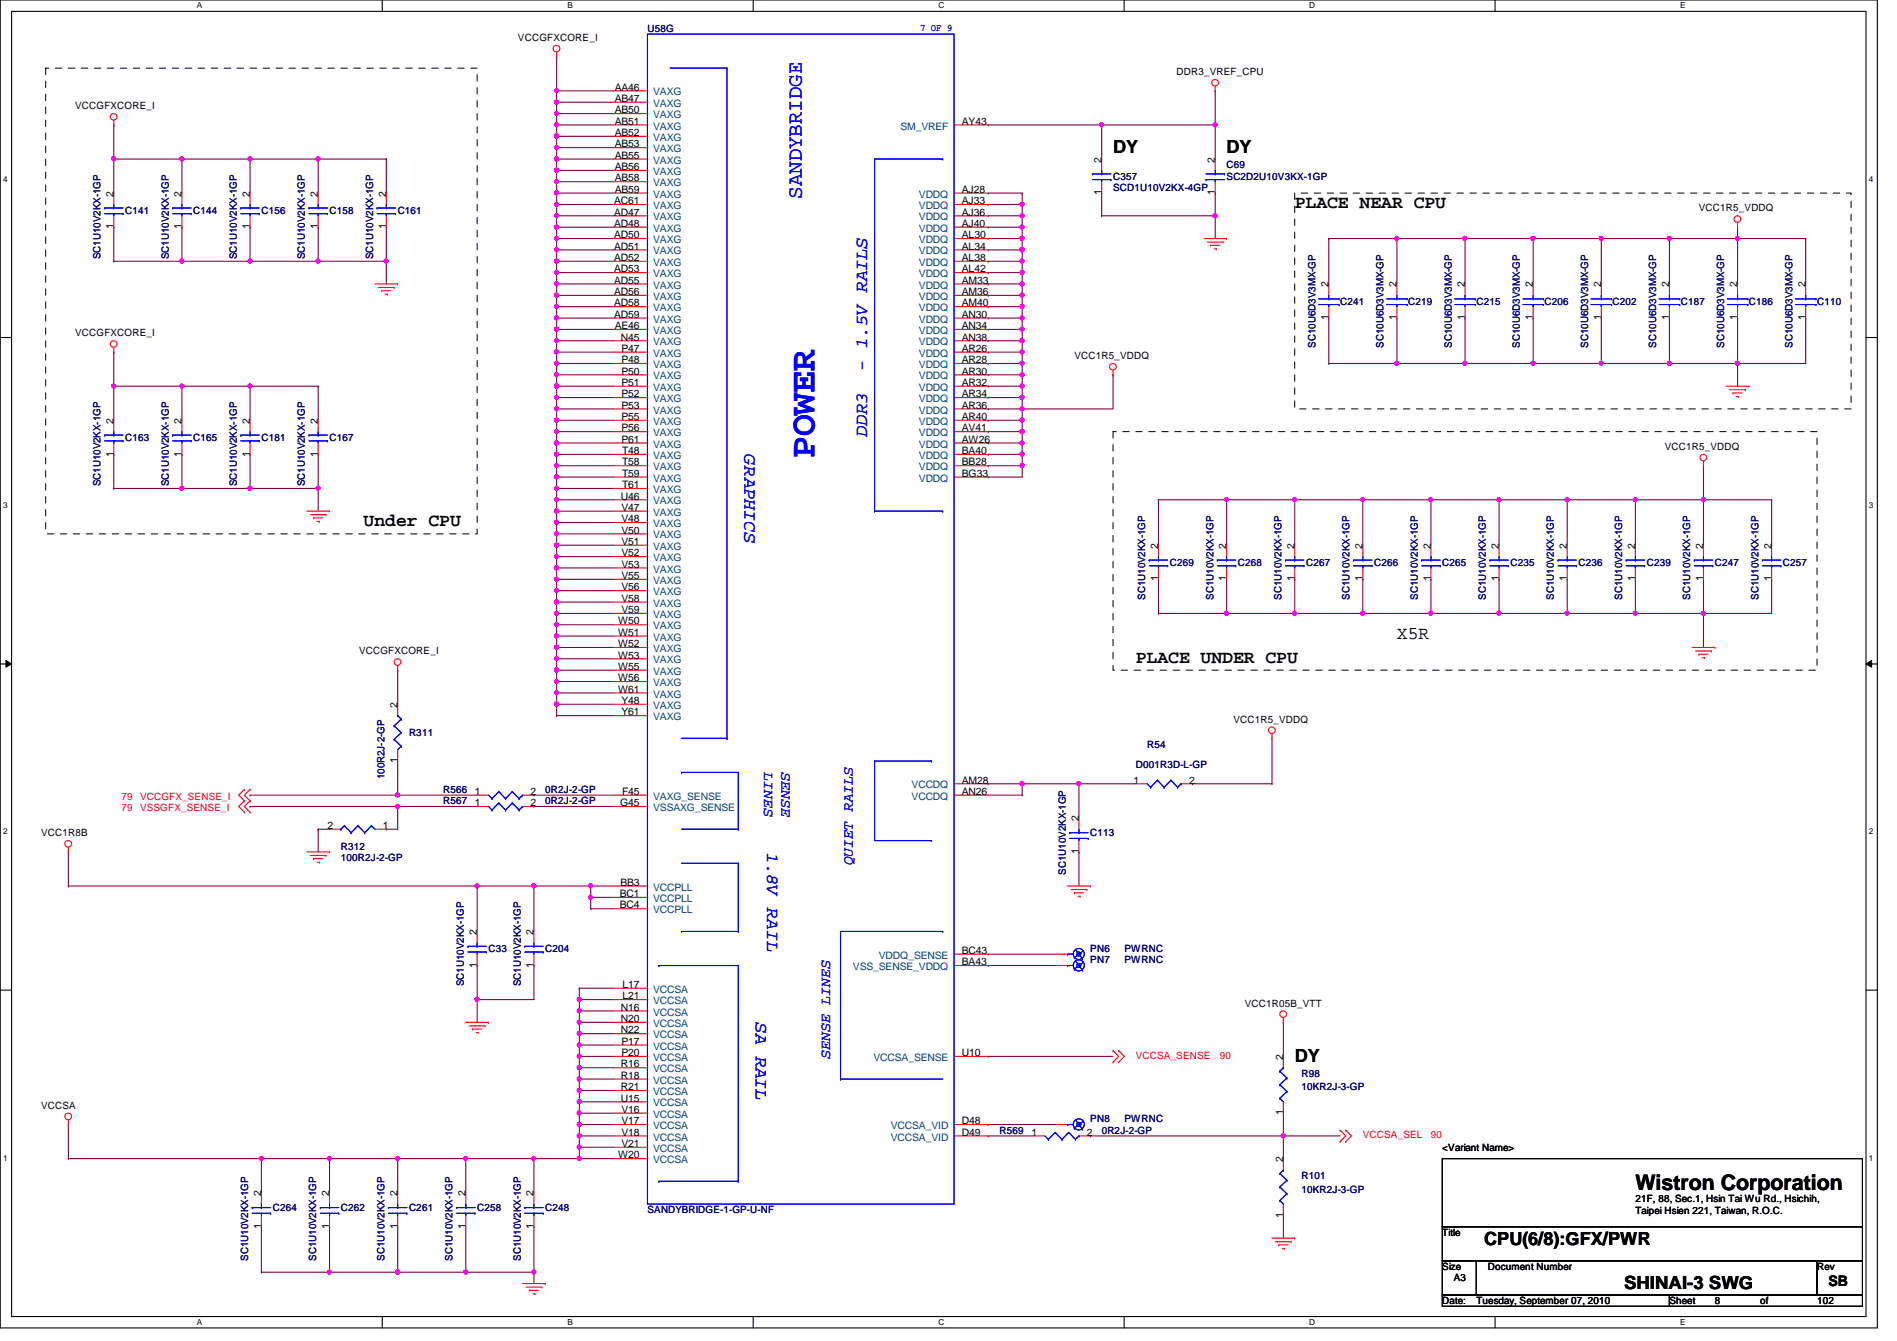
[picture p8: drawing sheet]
<svg xmlns="http://www.w3.org/2000/svg" width="297mm" height="210mm" viewBox="0 0 297 210" stroke-linecap="round" stroke-linejoin="round" font-family="sans-serif">
<defs><g id="words">
<text font-size="5.7" fill="#00f" x="127.5" y="71.7" transform="rotate(-90 127.5 71.7)">POWER</text>
<text font-size="3.3" fill="#00f" x="125.6" y="31.1" transform="rotate(-90 125.6 31.1)">SANDYBRIDGE</text>
<text font-size="3.3" x="256.1" y="186.3">Wistron Corporation</text>
<g font-size="2.8">
<text x="174.3" y="24">DY</text>
<text x="192.1" y="24">DY</text>
<text x="202.7" y="32.6">PLACE NEAR CPU</text>
<text x="56.9" y="82.4">Under CPU</text>
<text x="218.7" y="100">X5R</text>
<text x="177.8" y="103.7">PLACE UNDER CPU</text>
<text x="202.7" y="166.2">DY</text>
<text x="232.4" y="194.8">CPU(6/8):GFX/PWR</text>
<text x="254.3" y="201.8">SHINAI-3 SWG</text>
</g>
<g font-size="2.8" fill="#00f">
<text x="135.8" y="58" transform="rotate(-90 135.8 58)">- 1.5V RAILS</text>
<text x="116.6" y="71.1" transform="rotate(90 116.6 71.1)">GRAPHICS</text>
<text x="135.8" y="68.5" transform="rotate(-90 135.8 68.5)">DDR3</text>
<text x="120.1" y="133.3" transform="rotate(90 120.1 133.3)">1.8V RAIL</text>
<text x="118.4" y="160" transform="rotate(90 118.4 160)">SA RAIL</text>
</g>
<g font-size="2.3" fill="#00f">
<text x="119.7" y="120.9" transform="rotate(90 119.7 120.9)">LINES</text>
<text x="122.4" y="120.9" transform="rotate(90 122.4 120.9)">SENSE</text>
<text x="133.6" y="135.5" transform="rotate(-90 133.6 135.5)">QUIET RAILS</text>
<text x="130" y="165.7" transform="rotate(-90 130 165.7)">SENSE LINES</text>
</g>
<text font-size="2.3" x="286.3" y="201.3">SB</text>
<g font-size="1.6" fill="#000080">
<text x="101.4" y="5">U58G</text>
<text x="174.3" y="28.1">C357</text>
<text x="174.3" y="29.9">SCD1U10V2KX-4GP</text>
<text x="192.1" y="26.3">C69</text>
<text x="192.1" y="28.1">SC2D2U10V3KX-1GP</text>
<text x="19.6" y="33.4">C141</text>
<text x="30.3" y="33.4">C144</text>
<text x="40.9" y="33.4">C156</text>
<text x="51.6" y="33.4">C158</text>
<text x="62.3" y="33.4">C161</text>
<text x="15.7" y="40.6" transform="rotate(-90 15.7 40.6)">SC1U10V2KX-1GP</text>
<text x="26.4" y="40.6" transform="rotate(-90 26.4 40.6)">SC1U10V2KX-1GP</text>
<text x="37.1" y="40.6" transform="rotate(-90 37.1 40.6)">SC1U10V2KX-1GP</text>
<text x="47.7" y="40.6" transform="rotate(-90 47.7 40.6)">SC1U10V2KX-1GP</text>
<text x="58.4" y="40.6" transform="rotate(-90 58.4 40.6)">SC1U10V2KX-1GP</text>
<text x="209.8" y="47.7">C241</text>
<text x="220.5" y="47.7">C219</text>
<text x="231.2" y="47.7">C215</text>
<text x="241.8" y="47.7">C206</text>
<text x="252.5" y="47.7">C202</text>
<text x="263.2" y="47.7">C187</text>
<text x="273.9" y="47.7">C186</text>
<text x="284.5" y="47.7">C110</text>
<text x="206" y="54.4" transform="rotate(-90 206 54.4)">SC10U6D3V3MX-GP</text>
<text x="216.7" y="54.4" transform="rotate(-90 216.7 54.4)">SC10U6D3V3MX-GP</text>
<text x="227.3" y="54.4" transform="rotate(-90 227.3 54.4)">SC10U6D3V3MX-GP</text>
<text x="238" y="54.4" transform="rotate(-90 238 54.4)">SC10U6D3V3MX-GP</text>
<text x="248.7" y="54.4" transform="rotate(-90 248.7 54.4)">SC10U6D3V3MX-GP</text>
<text x="259.3" y="54.4" transform="rotate(-90 259.3 54.4)">SC10U6D3V3MX-GP</text>
<text x="270" y="54.4" transform="rotate(-90 270 54.4)">SC10U6D3V3MX-GP</text>
<text x="280.7" y="54.4" transform="rotate(-90 280.7 54.4)">SC10U6D3V3MX-GP</text>
<text x="19.6" y="69">C163</text>
<text x="30.3" y="69">C165</text>
<text x="40.9" y="69">C181</text>
<text x="51.6" y="69">C167</text>
<text x="15.7" y="76.1" transform="rotate(-90 15.7 76.1)">SC1U10V2KX-1GP</text>
<text x="26.4" y="76.1" transform="rotate(-90 26.4 76.1)">SC1U10V2KX-1GP</text>
<text x="37.1" y="76.1" transform="rotate(-90 37.1 76.1)">SC1U10V2KX-1GP</text>
<text x="47.7" y="76.1" transform="rotate(-90 47.7 76.1)">SC1U10V2KX-1GP</text>
<text x="183.2" y="88.6">C269</text>
<text x="193.8" y="88.6">C268</text>
<text x="204.5" y="88.6">C267</text>
<text x="215.2" y="88.6">C266</text>
<text x="225.8" y="88.6">C265</text>
<text x="236.5" y="88.6">C235</text>
<text x="247.2" y="88.6">C236</text>
<text x="257.8" y="88.6">C239</text>
<text x="268.5" y="88.6">C247</text>
<text x="279.2" y="88.6">C257</text>
<text x="179.3" y="93.9" transform="rotate(-90 179.3 93.9)">SC1U10V2KX-1GP</text>
<text x="190" y="93.9" transform="rotate(-90 190 93.9)">SC1U10V2KX-1GP</text>
<text x="200.7" y="93.9" transform="rotate(-90 200.7 93.9)">SC1U10V2KX-1GP</text>
<text x="211.3" y="93.9" transform="rotate(-90 211.3 93.9)">SC1U10V2KX-1GP</text>
<text x="222" y="93.9" transform="rotate(-90 222 93.9)">SC1U10V2KX-1GP</text>
<text x="232.7" y="93.9" transform="rotate(-90 232.7 93.9)">SC1U10V2KX-1GP</text>
<text x="243.3" y="93.9" transform="rotate(-90 243.3 93.9)">SC1U10V2KX-1GP</text>
<text x="254" y="93.9" transform="rotate(-90 254 93.9)">SC1U10V2KX-1GP</text>
<text x="264.7" y="93.9" transform="rotate(-90 264.7 93.9)">SC1U10V2KX-1GP</text>
<text x="275.3" y="93.9" transform="rotate(-90 275.3 93.9)">SC1U10V2KX-1GP</text>
<text x="64" y="115.2">R311</text>
<text x="179.6" y="117">R54</text>
<text x="60.2" y="122" transform="rotate(-90 60.2 122)">100R2J-2-GP</text>
<text x="69.4" y="125.9">R567</text>
<text x="69.4" y="124.1">R566</text>
<text x="85.4" y="125.9">0R2J-2-GP</text>
<text x="85.4" y="124.1">0R2J-2-GP</text>
<text x="177.8" y="120.2">D001R3D-L-GP</text>
<text x="170.7" y="130.9">C113</text>
<text x="53.4" y="133">R312</text>
<text x="53.4" y="134.8">100R2J-2-GP</text>
<text x="166.9" y="136.9" transform="rotate(-90 166.9 136.9)">SC1U10V2KX-1GP</text>
<text x="76.5" y="149">C33</text>
<text x="85.4" y="149">C204</text>
<text x="170.7" y="149">PN6</text>
<text x="176.1" y="149">PWRNC</text>
<text x="72.6" y="154.3" transform="rotate(-90 72.6 154.3)">SC1U10V2KX-1GP</text>
<text x="81.5" y="154.3" transform="rotate(-90 81.5 154.3)">SC1U10V2KX-1GP</text>
<text x="170.7" y="150.8">PN7</text>
<text x="176.1" y="150.8">PWRNC</text>
<text x="203.8" y="168.6">R98</text>
<text x="203.8" y="170.7">10KR2J-3-GP</text>
<text x="156.5" y="177.5">R569</text>
<text x="170.7" y="175.7">PN8</text>
<text x="172.5" y="177.5">0R2J-2-GP</text>
<text x="176.1" y="175.7">PWRNC</text>
<text x="203.8" y="184.6">R101</text>
<text x="42.7" y="189.6">C264</text>
<text x="53.4" y="189.6">C262</text>
<text x="64" y="189.6">C261</text>
<text x="74.7" y="189.6">C258</text>
<text x="85.4" y="189.6">C248</text>
<text x="101.4" y="189.9">SANDYBRIDGE-1-GP-U-NF</text>
<text x="203.8" y="186.7">10KR2J-3-GP</text>
<text x="38.9" y="197.4" transform="rotate(-90 38.9 197.4)">SC1U10V2KX-1GP</text>
<text x="49.5" y="197.4" transform="rotate(-90 49.5 197.4)">SC1U10V2KX-1GP</text>
<text x="60.2" y="197.4" transform="rotate(-90 60.2 197.4)">SC1U10V2KX-1GP</text>
<text x="70.9" y="197.4" transform="rotate(-90 70.9 197.4)">SC1U10V2KX-1GP</text>
<text x="81.5" y="197.4" transform="rotate(-90 81.5 197.4)">SC1U10V2KX-1GP</text>
</g>
<text font-size="1.6" fill="#00f" x="144.1" y="4.8">7 OF 9</text>
<g font-size="1.6">
<text x="81.1" y="6.4">VCCGFXCORE_I</text>
<text x="184.2" y="11.8">DDR3_VREF_CPU</text>
<text x="11.8" y="17.1">VCCGFXCORE_I</text>
<text x="96.3" y="14.2">AA46</text>
<text x="96.3" y="16">AB47</text>
<text x="96.3" y="17.7">AB50</text>
<text x="96.3" y="19.5">AB51</text>
<text x="96.3" y="21.3">AB52</text>
<text x="96.3" y="23.1">AB53</text>
<text x="150.6" y="19.5">AY43</text>
<text x="96.3" y="24.8">AB55</text>
<text x="96.3" y="26.6">AB56</text>
<text x="96.3" y="28.4">AB58</text>
<text x="172.5" y="25.4" transform="rotate(-90 172.5 25.4)">2</text>
<text x="190.2" y="25.4" transform="rotate(-90 190.2 25.4)">2</text>
<text x="17.8" y="35.9" transform="rotate(-90 17.8 35.9)">1</text>
<text x="17.8" y="30.8" transform="rotate(-90 17.8 30.8)">2</text>
<text x="28.4" y="35.9" transform="rotate(-90 28.4 35.9)">1</text>
<text x="28.4" y="30.8" transform="rotate(-90 28.4 30.8)">2</text>
<text x="39.1" y="35.9" transform="rotate(-90 39.1 35.9)">1</text>
<text x="39.1" y="30.8" transform="rotate(-90 39.1 30.8)">2</text>
<text x="49.8" y="35.9" transform="rotate(-90 49.8 35.9)">1</text>
<text x="49.8" y="30.8" transform="rotate(-90 49.8 30.8)">2</text>
<text x="60.4" y="35.9" transform="rotate(-90 60.4 35.9)">1</text>
<text x="60.4" y="30.8" transform="rotate(-90 60.4 30.8)">2</text>
<text x="96.2" y="32">AC61</text>
<text x="96.2" y="33.7">AD47</text>
<text x="96.2" y="35.5">AD48</text>
<text x="96.3" y="30.2">AB59</text>
<text x="150.6" y="30.2">AJ28</text>
<text x="150.6" y="32">AJ33</text>
<text x="150.6" y="33.7">AJ36</text>
<text x="150.6" y="35.5">AJ40</text>
<text x="172.5" y="30.6" transform="rotate(-90 172.5 30.6)">1</text>
<text x="190.2" y="30.6" transform="rotate(-90 190.2 30.6)">1</text>
<text x="266" y="33.1">VCC1R5_VDDQ</text>
<text x="96.2" y="37.3">AD50</text>
<text x="96.2" y="39.1">AD51</text>
<text x="96.2" y="40.9">AD52</text>
<text x="150.6" y="37.3">AL30</text>
<text x="150.6" y="39.1">AL34</text>
<text x="150.6" y="40.9">AL38</text>
<text x="96.2" y="42.6">AD53</text>
<text x="96.2" y="44.4">AD55</text>
<text x="96.2" y="46.2">AD56</text>
<text x="96.2" y="48">AD58</text>
<text x="150.6" y="48">AM40</text>
<text x="150.6" y="42.6">AL42</text>
<text x="150.6" y="44.4">AM33</text>
<text x="150.6" y="46.2">AM36</text>
<text x="208" y="45" transform="rotate(-90 208 45)">2</text>
<text x="218.7" y="45" transform="rotate(-90 218.7 45)">2</text>
<text x="229.4" y="45" transform="rotate(-90 229.4 45)">2</text>
<text x="240" y="45" transform="rotate(-90 240 45)">2</text>
<text x="250.7" y="45" transform="rotate(-90 250.7 45)">2</text>
<text x="261.4" y="45" transform="rotate(-90 261.4 45)">2</text>
<text x="272" y="45" transform="rotate(-90 272 45)">2</text>
<text x="282.7" y="45" transform="rotate(-90 282.7 45)">2</text>
<text x="11.8" y="52.7">VCCGFXCORE_I</text>
<text x="96.2" y="49.7">AD59</text>
<text x="96.3" y="51.5">AE46</text>
<text x="97.2" y="53.3">N45</text>
<text x="150.6" y="49.7">AN30</text>
<text x="150.6" y="51.5">AN34</text>
<text x="150.6" y="53.3">AN38</text>
<text x="208" y="50.1" transform="rotate(-90 208 50.1)">1</text>
<text x="218.7" y="50.1" transform="rotate(-90 218.7 50.1)">1</text>
<text x="229.4" y="50.1" transform="rotate(-90 229.4 50.1)">1</text>
<text x="240" y="50.1" transform="rotate(-90 240 50.1)">1</text>
<text x="250.7" y="50.1" transform="rotate(-90 250.7 50.1)">1</text>
<text x="261.4" y="50.1" transform="rotate(-90 261.4 50.1)">1</text>
<text x="272" y="50.1" transform="rotate(-90 272 50.1)">1</text>
<text x="282.7" y="50.1" transform="rotate(-90 282.7 50.1)">1</text>
<text x="97.3" y="55.1">P47</text>
<text x="97.3" y="56.9">P48</text>
<text x="97.3" y="58.6">P50</text>
<text x="150.6" y="55.1">AR26</text>
<text x="150.6" y="56.9">AR28</text>
<text x="150.6" y="58.6">AR30</text>
<text x="168.2" y="56.2">VCC1R5_VDDQ</text>
<text x="97.3" y="60.4">P51</text>
<text x="97.3" y="62.2">P52</text>
<text x="97.3" y="64">P53</text>
<text x="97.3" y="65.7">P55</text>
<text x="150.6" y="60.4">AR32</text>
<text x="150.6" y="62.2">AR34</text>
<text x="150.6" y="64">AR36</text>
<text x="150.6" y="65.7">AR40</text>
<text x="17.8" y="71.5" transform="rotate(-90 17.8 71.5)">1</text>
<text x="17.8" y="66.3" transform="rotate(-90 17.8 66.3)">2</text>
<text x="28.4" y="71.5" transform="rotate(-90 28.4 71.5)">1</text>
<text x="28.4" y="66.3" transform="rotate(-90 28.4 66.3)">2</text>
<text x="39.1" y="71.5" transform="rotate(-90 39.1 71.5)">1</text>
<text x="39.1" y="66.3" transform="rotate(-90 39.1 66.3)">2</text>
<text x="49.8" y="71.5" transform="rotate(-90 49.8 71.5)">1</text>
<text x="49.8" y="66.3" transform="rotate(-90 49.8 66.3)">2</text>
<text x="97.3" y="67.5">P56</text>
<text x="97.3" y="69.3">P61</text>
<text x="97.4" y="71.1">T48</text>
<text x="150.6" y="67.5">AV41</text>
<text x="150.6" y="69.3">AW26</text>
<text x="150.6" y="71.1">BA40</text>
<text x="260.7" y="70.4">VCC1R5_VDDQ</text>
<text x="97.4" y="72.9">T58</text>
<text x="97.4" y="74.6">T59</text>
<text x="97.4" y="76.4">T61</text>
<text x="150.6" y="72.9">BB28</text>
<text x="150.6" y="74.6">BG33</text>
<text x="97.2" y="78.2">U46</text>
<text x="97.3" y="80">V47</text>
<text x="97.3" y="81.7">V48</text>
<text x="97.3" y="83.5">V50</text>
<text x="97.3" y="85.3">V51</text>
<text x="97.3" y="87.1">V52</text>
<text x="97.3" y="88.9">V53</text>
<text x="181.4" y="85.9" transform="rotate(-90 181.4 85.9)">2</text>
<text x="192" y="85.9" transform="rotate(-90 192 85.9)">2</text>
<text x="202.7" y="85.9" transform="rotate(-90 202.7 85.9)">2</text>
<text x="213.4" y="85.9" transform="rotate(-90 213.4 85.9)">2</text>
<text x="224" y="85.9" transform="rotate(-90 224 85.9)">2</text>
<text x="234.7" y="85.9" transform="rotate(-90 234.7 85.9)">2</text>
<text x="245.4" y="85.9" transform="rotate(-90 245.4 85.9)">2</text>
<text x="256" y="85.9" transform="rotate(-90 256 85.9)">2</text>
<text x="266.7" y="85.9" transform="rotate(-90 266.7 85.9)">2</text>
<text x="277.4" y="85.9" transform="rotate(-90 277.4 85.9)">2</text>
<text x="97.3" y="90.6">V55</text>
<text x="97.3" y="92.4">V56</text>
<text x="97.3" y="94.2">V58</text>
<text x="97.3" y="96">V59</text>
<text x="181.4" y="91" transform="rotate(-90 181.4 91)">1</text>
<text x="192" y="91" transform="rotate(-90 192 91)">1</text>
<text x="202.7" y="91" transform="rotate(-90 202.7 91)">1</text>
<text x="213.4" y="91" transform="rotate(-90 213.4 91)">1</text>
<text x="224" y="91" transform="rotate(-90 224 91)">1</text>
<text x="234.7" y="91" transform="rotate(-90 234.7 91)">1</text>
<text x="245.4" y="91" transform="rotate(-90 245.4 91)">1</text>
<text x="256" y="91" transform="rotate(-90 256 91)">1</text>
<text x="266.7" y="91" transform="rotate(-90 266.7 91)">1</text>
<text x="277.4" y="91" transform="rotate(-90 277.4 91)">1</text>
<text x="96.8" y="97.7">W50</text>
<text x="96.8" y="99.5">W51</text>
<text x="96.8" y="101.3">W52</text>
<text x="56.2" y="102.4">VCCGFXCORE_I</text>
<text x="96.8" y="103.1">W53</text>
<text x="96.8" y="104.9">W55</text>
<text x="96.8" y="106.6">W56</text>
<text x="62.2" y="110.8" transform="rotate(-90 62.2 110.8)">2</text>
<text x="96.8" y="108.4">W61</text>
<text x="97.3" y="110.2">Y48</text>
<text x="97.3" y="112">Y61</text>
<text x="193.1" y="113.1">VCC1R5_VDDQ</text>
<text x="62.2" y="119.5" transform="rotate(-90 62.2 119.5)">1</text>
<text x="74.4" y="124.4">1</text>
<text x="83.1" y="124.4">2</text>
<text x="97.4" y="124.4">F45</text>
<text x="150.6" y="122.6">AM28</text>
<text x="150.6" y="124.4">AN26</text>
<text x="177.5" y="122.6">1</text>
<text x="186.2" y="122.6">2</text>
<text x="6.4" y="130.9">VCC1R8B</text>
<text x="51.3" y="129.8">2</text>
<text x="59.9" y="129.8">1</text>
<text x="74.4" y="126.2">1</text>
<text x="83.1" y="126.2">2</text>
<text x="97.1" y="126.2">G45</text>
<text x="168.9" y="128.6" transform="rotate(-90 168.9 128.6)">2</text>
<text x="168.9" y="133.7" transform="rotate(-90 168.9 133.7)">1</text>
<text x="97.1" y="140.4">BC1</text>
<text x="97.1" y="142.2">BC4</text>
<text x="97.2" y="138.6">BB3</text>
<text x="74.7" y="146.3" transform="rotate(-90 74.7 146.3)">2</text>
<text x="83.6" y="146.3" transform="rotate(-90 83.6 146.3)">2</text>
<text x="150.6" y="149.3">BC43</text>
<text x="74.7" y="151.5" transform="rotate(-90 74.7 151.5)">1</text>
<text x="83.6" y="151.5" transform="rotate(-90 83.6 151.5)">1</text>
<text x="97.5" y="154.6">L17</text>
<text x="150.6" y="151.1">BA43</text>
<text x="97.2" y="160">N20</text>
<text x="97.2" y="161.8">N22</text>
<text x="97.2" y="158.2">N16</text>
<text x="97.5" y="156.4">L21</text>
<text x="194.9" y="157.6">VCC1R05B_VTT</text>
<text x="97.2" y="167.1">R16</text>
<text x="97.3" y="163.5">P17</text>
<text x="97.3" y="165.3">P20</text>
<text x="150.6" y="165.3">U10</text>
<text x="200.9" y="165.9" transform="rotate(-90 200.9 165.9)">2</text>
<text x="6.4" y="173.6">VCCSA</text>
<text x="97.2" y="170.6">R21</text>
<text x="97.2" y="168.9">R18</text>
<text x="97.2" y="172.4">U15</text>
<text x="97.3" y="174.2">V16</text>
<text x="97.3" y="176">V17</text>
<text x="97.3" y="177.8">V18</text>
<text x="97.3" y="179.5">V21</text>
<text x="150.6" y="177.8">D49</text>
<text x="150.6" y="176">D48</text>
<text x="161.5" y="177.8">1</text>
<text x="170.2" y="177.8">2</text>
<text x="200.9" y="174.6" transform="rotate(-90 200.9 174.6)">1</text>
<text x="96.8" y="181.3">W20</text>
<text x="200.9" y="181.9" transform="rotate(-90 200.9 181.9)">2</text>
<text x="225.8" y="180.1">&lt;Variant Name&gt;</text>
<text x="40.9" y="187.2" transform="rotate(-90 40.9 187.2)">2</text>
<text x="51.6" y="187.2" transform="rotate(-90 51.6 187.2)">2</text>
<text x="62.2" y="187.2" transform="rotate(-90 62.2 187.2)">2</text>
<text x="72.9" y="187.2" transform="rotate(-90 72.9 187.2)">2</text>
<text x="83.6" y="187.2" transform="rotate(-90 83.6 187.2)">2</text>
<text x="200.9" y="190.6" transform="rotate(-90 200.9 190.6)">1</text>
<text x="256.1" y="188.1">21F, 88, Sec.1, Hsin Tai Wu Rd., Hsichih,</text>
<text x="256.1" y="189.9">Taipei Hsien 221, Taiwan, R.O.C.</text>
<text x="40.9" y="192.4" transform="rotate(-90 40.9 192.4)">1</text>
<text x="51.6" y="192.4" transform="rotate(-90 51.6 192.4)">1</text>
<text x="62.2" y="192.4" transform="rotate(-90 62.2 192.4)">1</text>
<text x="72.9" y="192.4" transform="rotate(-90 72.9 192.4)">1</text>
<text x="83.6" y="192.4" transform="rotate(-90 83.6 192.4)">1</text>
<text x="225.8" y="193.5">Title</text>
<text x="225.8" y="198.8">Size</text>
<text x="227.6" y="200.6">A3</text>
<text x="233" y="198.8">Document Number</text>
<text x="284.5" y="198.8">Rev</text>
<text x="225.8" y="204.1">Date:</text>
<text x="231.2" y="204.1">Tuesday, September 07, 2010</text>
<text x="261.4" y="204.1">Sheet</text>
<text x="268.5" y="204.1">8</text>
<text x="275.6" y="204.1">of</text>
<text x="284.5" y="204.1">102</text>
</g>
<g font-size="1.6" fill="#004080">
<text x="102.3" y="14.9">VAXG</text>
<text x="102.3" y="16.7">VAXG</text>
<text x="102.3" y="18.5">VAXG</text>
<text x="102.3" y="20.3">VAXG</text>
<text x="102.3" y="22.1">VAXG</text>
<text x="102.3" y="23.8">VAXG</text>
<text x="141" y="20.3">SM_VREF</text>
<text x="102.3" y="25.6">VAXG</text>
<text x="102.3" y="27.4">VAXG</text>
<text x="102.3" y="29.2">VAXG</text>
<text x="102.3" y="30.9">VAXG</text>
<text x="102.3" y="32.7">VAXG</text>
<text x="102.3" y="34.5">VAXG</text>
<text x="143.9" y="30.9">VDDQ</text>
<text x="143.9" y="32.7">VDDQ</text>
<text x="143.9" y="34.5">VDDQ</text>
<text x="102.3" y="36.3">VAXG</text>
<text x="102.3" y="38.1">VAXG</text>
<text x="102.3" y="39.8">VAXG</text>
<text x="102.3" y="41.6">VAXG</text>
<text x="143.9" y="36.3">VDDQ</text>
<text x="143.9" y="38.1">VDDQ</text>
<text x="143.9" y="39.8">VDDQ</text>
<text x="143.9" y="41.6">VDDQ</text>
<text x="102.3" y="43.4">VAXG</text>
<text x="102.3" y="45.2">VAXG</text>
<text x="102.3" y="46.9">VAXG</text>
<text x="143.9" y="43.4">VDDQ</text>
<text x="143.9" y="45.2">VDDQ</text>
<text x="143.9" y="46.9">VDDQ</text>
<text x="102.3" y="48.7">VAXG</text>
<text x="102.3" y="50.5">VAXG</text>
<text x="102.3" y="52.3">VAXG</text>
<text x="143.9" y="48.7">VDDQ</text>
<text x="143.9" y="50.5">VDDQ</text>
<text x="143.9" y="52.3">VDDQ</text>
<text x="102.3" y="54.1">VAXG</text>
<text x="102.3" y="55.8">VAXG</text>
<text x="102.3" y="57.6">VAXG</text>
<text x="102.3" y="59.4">VAXG</text>
<text x="143.9" y="54.1">VDDQ</text>
<text x="143.9" y="55.8">VDDQ</text>
<text x="143.9" y="57.6">VDDQ</text>
<text x="143.9" y="59.4">VDDQ</text>
<text x="102.3" y="61.2">VAXG</text>
<text x="102.3" y="62.9">VAXG</text>
<text x="102.3" y="64.7">VAXG</text>
<text x="143.9" y="61.2">VDDQ</text>
<text x="143.9" y="62.9">VDDQ</text>
<text x="143.9" y="64.7">VDDQ</text>
<text x="102.3" y="66.5">VAXG</text>
<text x="102.3" y="68.3">VAXG</text>
<text x="102.3" y="70.1">VAXG</text>
<text x="102.3" y="71.8">VAXG</text>
<text x="143.9" y="66.5">VDDQ</text>
<text x="143.9" y="68.3">VDDQ</text>
<text x="143.9" y="70.1">VDDQ</text>
<text x="143.9" y="71.8">VDDQ</text>
<text x="102.3" y="73.6">VAXG</text>
<text x="102.3" y="75.4">VAXG</text>
<text x="102.3" y="77.2">VAXG</text>
<text x="143.9" y="73.6">VDDQ</text>
<text x="143.9" y="75.4">VDDQ</text>
<text x="102.3" y="79">VAXG</text>
<text x="102.3" y="80.7">VAXG</text>
<text x="102.3" y="82.5">VAXG</text>
<text x="102.3" y="84.3">VAXG</text>
<text x="102.3" y="86.1">VAXG</text>
<text x="102.3" y="87.8">VAXG</text>
<text x="102.3" y="89.6">VAXG</text>
<text x="102.3" y="91.4">VAXG</text>
<text x="102.3" y="93.2">VAXG</text>
<text x="102.3" y="95">VAXG</text>
<text x="102.3" y="96.7">VAXG</text>
<text x="102.3" y="98.5">VAXG</text>
<text x="102.3" y="100.3">VAXG</text>
<text x="102.3" y="102.1">VAXG</text>
<text x="102.3" y="103.8">VAXG</text>
<text x="102.3" y="105.6">VAXG</text>
<text x="102.3" y="107.4">VAXG</text>
<text x="102.3" y="109.2">VAXG</text>
<text x="102.3" y="111">VAXG</text>
<text x="102.3" y="112.7">VAXG</text>
<text x="102.3" y="125.2">VAXG_SENSE</text>
<text x="142.7" y="123.4">VCCDQ</text>
<text x="142.7" y="125.2">VCCDQ</text>
<text x="102.3" y="127">VSSAXG_SENSE</text>
<text x="102.3" y="139.4">VCCPLL</text>
<text x="102.3" y="141.2">VCCPLL</text>
<text x="102.3" y="143">VCCPLL</text>
<text x="102.3" y="155.4">VCCSA</text>
<text x="133.6" y="151.8">VSS_SENSE_VDDQ</text>
<text x="137.6" y="150.1">VDDQ_SENSE</text>
<text x="102.3" y="160.7">VCCSA</text>
<text x="102.3" y="157.2">VCCSA</text>
<text x="102.3" y="159">VCCSA</text>
<text x="102.3" y="162.5">VCCSA</text>
<text x="102.3" y="164.3">VCCSA</text>
<text x="102.3" y="166.1">VCCSA</text>
<text x="102.3" y="167.9">VCCSA</text>
<text x="136.8" y="166.1">VCCSA_SENSE</text>
<text x="102.3" y="171.4">VCCSA</text>
<text x="102.3" y="169.6">VCCSA</text>
<text x="102.3" y="173.2">VCCSA</text>
<text x="102.3" y="175">VCCSA</text>
<text x="102.3" y="176.7">VCCSA</text>
<text x="102.3" y="178.5">VCCSA</text>
<text x="139.5" y="178.5">VCCSA_VID</text>
<text x="139.5" y="176.7">VCCSA_VID</text>
<text x="102.3" y="180.3">VCCSA</text>
<text x="102.3" y="182.1">VCCSA</text>
</g>
<g font-size="1.6" fill="#f00">
<text x="19" y="125.2">79</text>
<text x="21.9" y="125.2">VCCGFX_SENSE_I</text>
<text x="19" y="127">79</text>
<text x="21.9" y="127">VSSGFX_SENSE_I</text>
<text x="177.8" y="165.7">VCCSA_SENSE</text>
<text x="191" y="165.7">90</text>
<text x="213.4" y="178.2">VCCSA_SEL</text>
<text x="224.1" y="178.2">90</text>
</g>
<g font-size="1.3">
<text x="30.8" y="1.3">A</text>
<text x="88.9" y="1.3">B</text>
<text x="146.9" y="1.3">C</text>
<text x="205" y="1.3">D</text>
<text x="263.1" y="1.3">E</text>
<text x=".5" y="28.4">4</text>
<text x="292.6" y="28.4">4</text>
<text x=".5" y="79.5">3</text>
<text x="292.6" y="79.5">3</text>
<text x=".5" y="130.6">2</text>
<text x="292.6" y="130.6">2</text>
<text x=".5" y="181.7">1</text>
<text x="292.6" y="181.7">1</text>
<text x="30.8" y="207.4">A</text>
<text x="88.9" y="207.4">B</text>
<text x="146.9" y="207.4">C</text>
<text x="205" y="207.4">D</text>
<text x="263.1" y="207.4">E</text>
</g>
</g></defs>
<path d="M0 0h294v207.9h-294zM1.8 1.8h290.4v204.3h-290.4z" fill="none" stroke="#000" stroke-width=".17"/>
<g fill="#fff">
<path d="M30.8 .2h.8v1.4h-.8z"/>
<path d="M30.8 206.2h.8v1.4h-.8z"/>
</g>
<path d="M59.9 0v1.8M59.9 206.1v1.8" fill="none" stroke="#000" stroke-width=".17"/>
<g fill="#fff">
<path d="M88.9 .2h.8v1.4h-.8z"/>
<path d="M88.9 206.2h.8v1.4h-.8z"/>
</g>
<path d="M117.9 0v1.8M117.9 206.1v1.8" fill="none" stroke="#000" stroke-width=".17"/>
<g fill="#fff">
<path d="M146.9 .2h.9v1.4h-.9z"/>
<path d="M146.9 206.2h.9v1.4h-.9z"/>
</g>
<path d="M176 0v1.8M176 206.1v1.8" fill="none" stroke="#000" stroke-width=".17"/>
<g fill="#fff">
<path d="M205 .2h.9v1.4h-.9z"/>
<path d="M205 206.2h.9v1.4h-.9z"/>
</g>
<path d="M234.1 0v1.8M234.1 206.1v1.8" fill="none" stroke="#000" stroke-width=".17"/>
<g fill="#fff">
<path d="M263.1 .2h.8v1.4h-.8z"/>
<path d="M263.1 206.2h.8v1.4h-.8z"/>
<path d="M.5 27.3h.7v1.4h-.7z"/>
<path d="M292.6 27.3h.7v1.4h-.7z"/>
<path d="M.5 78.4h.7v1.4h-.7z"/>
<path d="M292.6 78.4h.7v1.4h-.7z"/>
</g>
<path d="M0 52.8h1.8M292.2 52.8h1.8" fill="none" stroke="#000" stroke-width=".17"/>
<g fill="#fff">
<path d="M.5 129.5h.7v1.4h-.7z"/>
<path d="M292.6 129.5h.7v1.4h-.7z"/>
</g>
<path d="M0 103.9h1.8M292.2 103.9h1.8" fill="none" stroke="#000" stroke-width=".17"/>
<path d="M.9 103.4l.9 .5-.9 .5zM292.2 103.9l.9-.5v1z" fill="#000"/>
<path d="M.9 103.4l.9 .5-.9 .5zM292.2 103.9l.9-.5v1z" fill="none" stroke="#000" stroke-width=".16"/>
<g fill="#fff">
<path d="M.5 180.5h.7v1.4h-.7z"/>
<path d="M292.6 180.5h.7v1.4h-.7z"/>
</g>
<path d="M0 155h1.8M292.2 155h1.8" fill="none" stroke="#000" stroke-width=".17"/>
<path d="M87.2 16h.1M87.2 16h8.9" fill="none" stroke="#800040" stroke-width=".17"/>
<circle cx="87.1" cy="16" r=".32" fill="#f0f"/>
<circle cx="87.1" cy="16" r=".32" fill="none" stroke="#f0f" stroke-width=".17"/>
<path d="M87.2 17.8h.1M87.2 17.8h8.9" fill="none" stroke="#800040" stroke-width=".17"/>
<circle cx="87.1" cy="17.8" r=".32" fill="#f0f"/>
<circle cx="87.1" cy="17.8" r=".32" fill="none" stroke="#f0f" stroke-width=".17"/>
<path d="M87.2 19.6h.1M87.2 19.6h8.9" fill="none" stroke="#800040" stroke-width=".17"/>
<circle cx="87.1" cy="19.5" r=".32" fill="#f0f"/>
<circle cx="87.1" cy="19.5" r=".32" fill="none" stroke="#f0f" stroke-width=".17"/>
<path d="M87.2 8.9h.1M87.2 16h.1M87.2 14.2h.1M87.2 8.9v8.9" fill="none" stroke="#800040" stroke-width=".17"/>
<circle cx="87.1" cy="14.2" r=".32" fill="#f0f"/>
<circle cx="87.1" cy="14.2" r=".32" fill="none" stroke="#f0f" stroke-width=".17"/>
<path d="M87.2 19.6h.1M87.2 19.6v1.7" fill="none" stroke="#800040" stroke-width=".17"/>
<circle cx="87.1" cy="21.3" r=".32" fill="#f0f"/>
<circle cx="87.1" cy="21.3" r=".32" fill="none" stroke="#f0f" stroke-width=".17"/>
<path d="M87.2 14.2h.1M87.2 14.2h8.9M87.2 23.1h.1M87.2 23.1h8.9" fill="none" stroke="#800040" stroke-width=".17"/>
<circle cx="87.1" cy="23.1" r=".32" fill="#f0f"/>
<circle cx="87.1" cy="23.1" r=".32" fill="none" stroke="#f0f" stroke-width=".17"/>
<path d="M87.2 24.9h.1M87.2 24.9h8.9" fill="none" stroke="#800040" stroke-width=".17"/>
<circle cx="87.1" cy="24.9" r=".32" fill="#f0f"/>
<circle cx="87.1" cy="24.9" r=".32" fill="none" stroke="#f0f" stroke-width=".17"/>
<path d="M87.2 26.7h.1M87.2 23.1h.1M87.2 26.7h8.9M87.2 23.1v1.8" fill="none" stroke="#800040" stroke-width=".17"/>
<circle cx="87.1" cy="24.9" r=".32" fill="#f0f"/>
<circle cx="87.1" cy="24.9" r=".32" fill="none" stroke="#f0f" stroke-width=".17"/>
<path d="M87.2 24.9h.1M87.2 24.9v1.8" fill="none" stroke="#800040" stroke-width=".17"/>
<circle cx="87.1" cy="26.6" r=".32" fill="#f0f"/>
<circle cx="87.1" cy="26.6" r=".32" fill="none" stroke="#f0f" stroke-width=".17"/>
<path d="M87.2 21.3h.1M87.2 21.3h8.9" fill="none" stroke="#800040" stroke-width=".17"/>
<circle cx="87.1" cy="21.3" r=".32" fill="#f0f"/>
<circle cx="87.1" cy="21.3" r=".32" fill="none" stroke="#f0f" stroke-width=".17"/>
<path d="M87.2 21.3h.1M87.2 21.3v1.8" fill="none" stroke="#800040" stroke-width=".17"/>
<circle cx="87.1" cy="23.1" r=".32" fill="#f0f"/>
<circle cx="87.1" cy="23.1" r=".32" fill="none" stroke="#f0f" stroke-width=".17"/>
<g fill="none" stroke="#800040" stroke-width=".17">
<path d="M87.2 30.2h.1M87.2 32h.1M87.2 33.8h.1M87.2 28.4h.1M87.2 37.3h.1M87.2 39.1h.1M87.2 30.2h8.9M87.2 32h8.9M87.2 33.8h8.9M87.2 28.4h8.9M87.2 37.3h8.9M87.2 39.1h8.9"/>
<path d="M87.2 40.9h.1M87.2 40.9h8.9"/>
</g>
<circle cx="87.1" cy="40.9" r=".32" fill="#f0f"/>
<circle cx="87.1" cy="40.9" r=".32" fill="none" stroke="#f0f" stroke-width=".17"/>
<path d="M87.2 35.6h.1M87.2 35.6h8.9M87.2 44.4h.1M87.2 44.4h8.9" fill="none" stroke="#800040" stroke-width=".17"/>
<circle cx="87.1" cy="44.4" r=".32" fill="#f0f"/>
<circle cx="87.1" cy="44.4" r=".32" fill="none" stroke="#f0f" stroke-width=".17"/>
<path d="M87.2 46.2h.1M87.2 46.2h8.9" fill="none" stroke="#800040" stroke-width=".17"/>
<circle cx="87.1" cy="46.2" r=".32" fill="#f0f"/>
<circle cx="87.1" cy="46.2" r=".32" fill="none" stroke="#f0f" stroke-width=".17"/>
<path d="M87.2 48h.1M87.2 48h8.9" fill="none" stroke="#800040" stroke-width=".17"/>
<circle cx="87.1" cy="48" r=".32" fill="#f0f"/>
<circle cx="87.1" cy="48" r=".32" fill="none" stroke="#f0f" stroke-width=".17"/>
<path d="M87.2 42.7h.1M87.2 42.7h8.9" fill="none" stroke="#800040" stroke-width=".17"/>
<circle cx="87.1" cy="42.6" r=".32" fill="#f0f"/>
<circle cx="87.1" cy="42.6" r=".32" fill="none" stroke="#f0f" stroke-width=".17"/>
<path d="M87.2 51.6h.1M87.2 51.6h8.9" fill="none" stroke="#800040" stroke-width=".17"/>
<circle cx="87.1" cy="51.5" r=".32" fill="#f0f"/>
<circle cx="87.1" cy="51.5" r=".32" fill="none" stroke="#f0f" stroke-width=".17"/>
<path d="M87.2 53.3h.1M87.2 55.1h.1M87.2 49.8h.1M87.2 53.3h8.9M87.2 55.1h8.9M87.2 49.8h8.9" fill="none" stroke="#800040" stroke-width=".17"/>
<circle cx="87.1" cy="49.8" r=".32" fill="#f0f"/>
<circle cx="87.1" cy="49.8" r=".32" fill="none" stroke="#f0f" stroke-width=".17"/>
<path d="M87.2 87.1h.1M87.2 87.1h8.9" fill="none" stroke="#800040" stroke-width=".17"/>
<circle cx="87.1" cy="87.1" r=".32" fill="#f0f"/>
<circle cx="87.1" cy="87.1" r=".32" fill="none" stroke="#f0f" stroke-width=".17"/>
<path d="M87.2 88.9h.1M87.2 88.9h8.9" fill="none" stroke="#800040" stroke-width=".17"/>
<circle cx="87.1" cy="88.9" r=".32" fill="#f0f"/>
<circle cx="87.1" cy="88.9" r=".32" fill="none" stroke="#f0f" stroke-width=".17"/>
<path d="M87.2 90.7h.1M87.2 90.7h8.9" fill="none" stroke="#800040" stroke-width=".17"/>
<circle cx="87.1" cy="90.7" r=".32" fill="#f0f"/>
<circle cx="87.1" cy="90.7" r=".32" fill="none" stroke="#f0f" stroke-width=".17"/>
<path d="M87.2 85.3h.1M87.2 85.3h8.9" fill="none" stroke="#800040" stroke-width=".17"/>
<circle cx="87.1" cy="85.3" r=".32" fill="#f0f"/>
<circle cx="87.1" cy="85.3" r=".32" fill="none" stroke="#f0f" stroke-width=".17"/>
<path d="M87.2 94.2h.1M87.2 94.2h8.9" fill="none" stroke="#800040" stroke-width=".17"/>
<circle cx="87.1" cy="94.2" r=".32" fill="#f0f"/>
<circle cx="87.1" cy="94.2" r=".32" fill="none" stroke="#f0f" stroke-width=".17"/>
<path d="M87.2 96h.1M87.2 97.8h.1M87.2 96h8.9M87.2 97.8h8.9" fill="none" stroke="#800040" stroke-width=".17"/>
<circle cx="87.1" cy="97.8" r=".32" fill="#f0f"/>
<circle cx="87.1" cy="97.8" r=".32" fill="none" stroke="#f0f" stroke-width=".17"/>
<path d="M87.2 92.5h.1M87.2 92.5h8.9" fill="none" stroke="#800040" stroke-width=".17"/>
<circle cx="87.1" cy="92.4" r=".32" fill="#f0f"/>
<circle cx="87.1" cy="92.4" r=".32" fill="none" stroke="#f0f" stroke-width=".17"/>
<path d="M87.2 58.7h.1M87.2 58.7h8.9" fill="none" stroke="#800040" stroke-width=".17"/>
<circle cx="87.1" cy="58.6" r=".32" fill="#f0f"/>
<circle cx="87.1" cy="58.6" r=".32" fill="none" stroke="#f0f" stroke-width=".17"/>
<path d="M87.2 60.5h.1M87.2 60.5h8.9" fill="none" stroke="#800040" stroke-width=".17"/>
<circle cx="87.1" cy="60.4" r=".32" fill="#f0f"/>
<circle cx="87.1" cy="60.4" r=".32" fill="none" stroke="#f0f" stroke-width=".17"/>
<path d="M87.2 56.9h.1M87.2 56.9h8.9M87.2 62.2h.1M87.2 65.8h.1M87.2 67.6h.1M87.2 62.2h8.9M87.2 65.8h8.9M87.2 67.6h8.9" fill="none" stroke="#800040" stroke-width=".17"/>
<circle cx="87.1" cy="67.5" r=".32" fill="#f0f"/>
<circle cx="87.1" cy="67.5" r=".32" fill="none" stroke="#f0f" stroke-width=".17"/>
<path d="M87.2 69.3h.1M87.2 69.3h8.9" fill="none" stroke="#800040" stroke-width=".17"/>
<circle cx="87.1" cy="69.3" r=".32" fill="#f0f"/>
<circle cx="87.1" cy="69.3" r=".32" fill="none" stroke="#f0f" stroke-width=".17"/>
<path d="M87.2 64h.1M87.2 72.9h.1M87.2 64h8.9M87.2 72.9h8.9" fill="none" stroke="#800040" stroke-width=".17"/>
<circle cx="87.1" cy="72.9" r=".32" fill="#f0f"/>
<circle cx="87.1" cy="72.9" r=".32" fill="none" stroke="#f0f" stroke-width=".17"/>
<path d="M87.2 74.7h.1M87.2 74.7h8.9" fill="none" stroke="#800040" stroke-width=".17"/>
<circle cx="87.1" cy="74.6" r=".32" fill="#f0f"/>
<circle cx="87.1" cy="74.6" r=".32" fill="none" stroke="#f0f" stroke-width=".17"/>
<path d="M87.2 76.5h.1M87.2 76.5h8.9" fill="none" stroke="#800040" stroke-width=".17"/>
<circle cx="87.1" cy="76.4" r=".32" fill="#f0f"/>
<circle cx="87.1" cy="76.4" r=".32" fill="none" stroke="#f0f" stroke-width=".17"/>
<path d="M87.2 71.1h.1M87.2 71.1h8.9M87.2 80h.1M87.2 80h8.9" fill="none" stroke="#800040" stroke-width=".17"/>
<circle cx="87.1" cy="80" r=".32" fill="#f0f"/>
<circle cx="87.1" cy="80" r=".32" fill="none" stroke="#f0f" stroke-width=".17"/>
<path d="M87.2 81.8h.1M87.2 81.8h8.9" fill="none" stroke="#800040" stroke-width=".17"/>
<circle cx="87.1" cy="81.8" r=".32" fill="#f0f"/>
<circle cx="87.1" cy="81.8" r=".32" fill="none" stroke="#f0f" stroke-width=".17"/>
<path d="M87.2 78.2h.1M87.2 78.2h8.9M87.2 83.6h.1M87.2 83.6h8.9" fill="none" stroke="#800040" stroke-width=".17"/>
<circle cx="87.1" cy="78.2" r=".32" fill="#f0f"/>
<circle cx="87.1" cy="78.2" r=".32" fill="none" stroke="#f0f" stroke-width=".17"/>
<path d="M87.2 99.6h.1M87.2 99.6h8.9" fill="none" stroke="#800040" stroke-width=".17"/>
<circle cx="87.1" cy="99.5" r=".32" fill="#f0f"/>
<circle cx="87.1" cy="99.5" r=".32" fill="none" stroke="#f0f" stroke-width=".17"/>
<path d="M87.2 101.3h.1M87.2 101.3h8.9" fill="none" stroke="#800040" stroke-width=".17"/>
<circle cx="87.1" cy="101.3" r=".32" fill="#f0f"/>
<circle cx="87.1" cy="101.3" r=".32" fill="none" stroke="#f0f" stroke-width=".17"/>
<path d="M87.2 104.9h.1M87.2 104.9h8.9" fill="none" stroke="#800040" stroke-width=".17"/>
<circle cx="87.1" cy="104.9" r=".32" fill="#f0f"/>
<circle cx="87.1" cy="104.9" r=".32" fill="none" stroke="#f0f" stroke-width=".17"/>
<path d="M87.2 106.7h.1M87.2 108.5h.1M87.2 103.1h.1M87.2 106.7h8.9M87.2 108.5h8.9M87.2 103.1h8.9" fill="none" stroke="#800040" stroke-width=".17"/>
<circle cx="87.1" cy="103.1" r=".32" fill="#f0f"/>
<circle cx="87.1" cy="103.1" r=".32" fill="none" stroke="#f0f" stroke-width=".17"/>
<path d="M87.2 112h.1M87.2 110.2h.1M87.2 112h8.9M87.2 110.2h8.9" fill="none" stroke="#800040" stroke-width=".17"/>
<circle cx="87.1" cy="110.2" r=".32" fill="#f0f"/>
<circle cx="87.1" cy="110.2" r=".32" fill="none" stroke="#f0f" stroke-width=".17"/>
<path d="M87.2 72.9h.1M87.2 64h.1M87.2 64v1.8M87.2 72.9v1.8" fill="none" stroke="#800040" stroke-width=".17"/>
<circle cx="87.1" cy="64" r=".32" fill="#f0f"/>
<circle cx="87.1" cy="64" r=".32" fill="none" stroke="#f0f" stroke-width=".17"/>
<path d="M87.2 37.3h.1M87.2 37.3v1.8M87.2 67.6h.1M87.2 67.6v1.7M87.2 90.7h.1M87.2 90.7v1.8" fill="none" stroke="#800040" stroke-width=".17"/>
<circle cx="87.1" cy="37.3" r=".32" fill="#f0f"/>
<circle cx="87.1" cy="37.3" r=".32" fill="none" stroke="#f0f" stroke-width=".17"/>
<path d="M87.2 26.7h.1M87.2 26.7v1.7" fill="none" stroke="#800040" stroke-width=".17"/>
<circle cx="87.1" cy="26.6" r=".32" fill="#f0f"/>
<circle cx="87.1" cy="26.6" r=".32" fill="none" stroke="#f0f" stroke-width=".17"/>
<path d="M87.2 53.3h.1M87.2 53.3v1.8M87.2 85.3h.1M87.2 85.3v1.8" fill="none" stroke="#800040" stroke-width=".17"/>
<circle cx="87.1" cy="53.3" r=".32" fill="#f0f"/>
<circle cx="87.1" cy="53.3" r=".32" fill="none" stroke="#f0f" stroke-width=".17"/>
<path d="M87.2 40.9h.1M87.2 55.1h.1M87.2 40.9v1.8M87.2 55.1v1.8M87.2 103.1h.1M87.2 103.1v1.8" fill="none" stroke="#800040" stroke-width=".17"/>
<circle cx="87.1" cy="55.1" r=".32" fill="#f0f"/>
<circle cx="87.1" cy="55.1" r=".32" fill="none" stroke="#f0f" stroke-width=".17"/>
<path d="M87.2 28.4h.1M87.2 28.4v1.8M87.2 74.7h.1M87.2 74.7v1.8M87.2 80h.1M87.2 80v1.8" fill="none" stroke="#800040" stroke-width=".17"/>
<circle cx="87.1" cy="28.4" r=".32" fill="#f0f"/>
<circle cx="87.1" cy="28.4" r=".32" fill="none" stroke="#f0f" stroke-width=".17"/>
<path d="M87.2 58.7h.1M87.2 58.7v1.8M87.2 76.5h.1M87.2 76.5v1.7M87.2 110.2h.1M87.2 106.7h.1M87.2 106.7v1.8M87.2 110.2v1.8" fill="none" stroke="#800040" stroke-width=".17"/>
<circle cx="87.1" cy="106.7" r=".32" fill="#f0f"/>
<circle cx="87.1" cy="106.7" r=".32" fill="none" stroke="#f0f" stroke-width=".17"/>
<path d="M87.2 51.6h.1M87.2 51.6v1.7" fill="none" stroke="#800040" stroke-width=".17"/>
<circle cx="87.1" cy="51.5" r=".32" fill="#f0f"/>
<circle cx="87.1" cy="51.5" r=".32" fill="none" stroke="#f0f" stroke-width=".17"/>
<path d="M87.2 78.2h.1M87.2 62.2h.1M87.2 62.2v1.8M87.2 78.2v1.8M87.2 87.1h.1M87.2 87.1v1.8" fill="none" stroke="#800040" stroke-width=".17"/>
<circle cx="87.1" cy="62.2" r=".32" fill="#f0f"/>
<circle cx="87.1" cy="62.2" r=".32" fill="none" stroke="#f0f" stroke-width=".17"/>
<path d="M87.2 35.6h.1M87.2 35.6v1.7M87.2 97.8h.1M87.2 97.8v1.8" fill="none" stroke="#800040" stroke-width=".17"/>
<circle cx="87.1" cy="35.5" r=".32" fill="#f0f"/>
<circle cx="87.1" cy="35.5" r=".32" fill="none" stroke="#f0f" stroke-width=".17"/>
<path d="M87.2 30.2h.1M87.2 30.2v1.8" fill="none" stroke="#800040" stroke-width=".17"/>
<circle cx="87.1" cy="30.2" r=".32" fill="#f0f"/>
<circle cx="87.1" cy="30.2" r=".32" fill="none" stroke="#f0f" stroke-width=".17"/>
<path d="M87.2 69.3h.1M87.2 69.3v1.8" fill="none" stroke="#800040" stroke-width=".17"/>
<circle cx="87.1" cy="69.3" r=".32" fill="#f0f"/>
<circle cx="87.1" cy="69.3" r=".32" fill="none" stroke="#f0f" stroke-width=".17"/>
<path d="M87.2 42.7h.1M87.2 46.2h.1M87.2 42.7v1.7M87.2 46.2v1.8M87.2 99.6h.1M87.2 81.8h.1M87.2 81.8v1.8M87.2 99.6v1.7" fill="none" stroke="#800040" stroke-width=".17"/>
<circle cx="87.1" cy="81.8" r=".32" fill="#f0f"/>
<circle cx="87.1" cy="81.8" r=".32" fill="none" stroke="#f0f" stroke-width=".17"/>
<path d="M87.2 60.5h.1M87.2 60.5v1.7" fill="none" stroke="#800040" stroke-width=".17"/>
<circle cx="87.1" cy="60.4" r=".32" fill="#f0f"/>
<circle cx="87.1" cy="60.4" r=".32" fill="none" stroke="#f0f" stroke-width=".17"/>
<path d="M87.2 33.8h.1M87.2 33.8v1.8M87.2 92.5h.1M87.2 92.5v1.7" fill="none" stroke="#800040" stroke-width=".17"/>
<circle cx="87.1" cy="33.8" r=".32" fill="#f0f"/>
<circle cx="87.1" cy="33.8" r=".32" fill="none" stroke="#f0f" stroke-width=".17"/>
<path d="M87.2 32h.1M87.2 32v1.8" fill="none" stroke="#800040" stroke-width=".17"/>
<circle cx="87.1" cy="32" r=".32" fill="#f0f"/>
<circle cx="87.1" cy="32" r=".32" fill="none" stroke="#f0f" stroke-width=".17"/>
<path d="M87.2 94.2h.1M87.2 94.2v1.8" fill="none" stroke="#800040" stroke-width=".17"/>
<circle cx="87.1" cy="94.2" r=".32" fill="#f0f"/>
<circle cx="87.1" cy="94.2" r=".32" fill="none" stroke="#f0f" stroke-width=".17"/>
<path d="M87.2 49.8h.1M87.2 48h.1M87.2 48v3.6M87.2 104.9h.1M87.2 104.9v1.8" fill="none" stroke="#800040" stroke-width=".17"/>
<circle cx="87.1" cy="104.9" r=".32" fill="#f0f"/>
<circle cx="87.1" cy="104.9" r=".32" fill="none" stroke="#f0f" stroke-width=".17"/>
<path d="M87.2 44.4h.1M87.2 44.4v1.8M92.5 138.7h.1M92.5 138.7h3.6" fill="none" stroke="#800040" stroke-width=".17"/>
<circle cx="92.5" cy="138.7" r=".32" fill="#f0f"/>
<circle cx="92.5" cy="138.7" r=".32" fill="none" stroke="#f0f" stroke-width=".17"/>
<path d="M10.7 133.3h.1M10.7 133.3v5.4M92.5 140.5h.1M92.5 140.5v1.7" fill="none" stroke="#800040" stroke-width=".17"/>
<circle cx="92.5" cy="140.4" r=".32" fill="#f0f"/>
<circle cx="92.5" cy="140.4" r=".32" fill="none" stroke="#f0f" stroke-width=".17"/>
<path d="M83.6 138.7h.1M83.6 138.7h8.9" fill="none" stroke="#800040" stroke-width=".17"/>
<circle cx="83.6" cy="138.7" r=".32" fill="#f0f"/>
<circle cx="83.6" cy="138.7" r=".32" fill="none" stroke="#f0f" stroke-width=".17"/>
<path d="M87.2 101.3h.1M87.2 101.3v1.8" fill="none" stroke="#800040" stroke-width=".17"/>
<circle cx="87.1" cy="101.3" r=".32" fill="#f0f"/>
<circle cx="87.1" cy="101.3" r=".32" fill="none" stroke="#f0f" stroke-width=".17"/>
<path d="M87.2 17.8h.1M87.2 17.8v1.8M87.2 65.8h.1M87.2 65.8v1.8" fill="none" stroke="#800040" stroke-width=".17"/>
<circle cx="87.1" cy="65.8" r=".32" fill="#f0f"/>
<circle cx="87.1" cy="65.8" r=".32" fill="none" stroke="#f0f" stroke-width=".17"/>
<path d="M87.2 88.9h.1M87.2 88.9v1.8" fill="none" stroke="#800040" stroke-width=".17"/>
<circle cx="87.1" cy="88.9" r=".32" fill="#f0f"/>
<circle cx="87.1" cy="88.9" r=".32" fill="none" stroke="#f0f" stroke-width=".17"/>
<path d="M87.2 96h.1M87.2 96v1.8" fill="none" stroke="#800040" stroke-width=".17"/>
<circle cx="87.1" cy="96" r=".32" fill="#f0f"/>
<circle cx="87.1" cy="96" r=".32" fill="none" stroke="#f0f" stroke-width=".17"/>
<path d="M87.2 108.5h.1M87.2 108.5v1.7" fill="none" stroke="#800040" stroke-width=".17"/>
<circle cx="87.1" cy="108.4" r=".32" fill="#f0f"/>
<circle cx="87.1" cy="108.4" r=".32" fill="none" stroke="#f0f" stroke-width=".17"/>
<path d="M87.2 39.1h.1M87.2 39.1v1.8" fill="none" stroke="#800040" stroke-width=".17"/>
<circle cx="87.1" cy="39.1" r=".32" fill="#f0f"/>
<circle cx="87.1" cy="39.1" r=".32" fill="none" stroke="#f0f" stroke-width=".17"/>
<path d="M87.2 56.9h.1M87.2 56.9v1.8" fill="none" stroke="#800040" stroke-width=".17"/>
<circle cx="87.1" cy="56.9" r=".32" fill="#f0f"/>
<circle cx="87.1" cy="56.9" r=".32" fill="none" stroke="#f0f" stroke-width=".17"/>
<path d="M87.2 83.6h.1M87.2 83.6v1.7" fill="none" stroke="#800040" stroke-width=".17"/>
<circle cx="87.1" cy="83.5" r=".32" fill="#f0f"/>
<circle cx="87.1" cy="83.5" r=".32" fill="none" stroke="#f0f" stroke-width=".17"/>
<path d="M87.2 71.1h.1M87.2 71.1v1.8" fill="none" stroke="#800040" stroke-width=".17"/>
<circle cx="87.1" cy="71.1" r=".32" fill="#f0f"/>
<circle cx="87.1" cy="71.1" r=".32" fill="none" stroke="#f0f" stroke-width=".17"/>
<path d="M74.7 138.7h.1M74.7 138.7h8.9M83.6 138.7h.1M83.6 138.7v7.1" fill="none" stroke="#800040" stroke-width=".17"/>
<circle cx="74.7" cy="138.7" r=".32" fill="#f0f"/>
<circle cx="74.7" cy="138.7" r=".32" fill="none" stroke="#f0f" stroke-width=".17"/>
<path d="M62.3 124.5h.1M62.3 124.5h12.4M83.6 124.5h.1M83.6 126.2h.1M83.6 124.5h12.5M83.6 126.2h12.5M92.5 140.5h.1M92.5 142.2h.1M92.5 140.5h3.6M92.5 142.2h3.6" fill="none" stroke="#800040" stroke-width=".17"/>
<circle cx="62.2" cy="124.4" r=".32" fill="#f0f"/>
<circle cx="62.2" cy="124.4" r=".32" fill="none" stroke="#f0f" stroke-width=".17"/>
<path d="M62.3 126.2h.1M62.3 126.2h12.4" fill="none" stroke="#800040" stroke-width=".17"/>
<circle cx="62.2" cy="126.2" r=".32" fill="#f0f"/>
<circle cx="62.2" cy="126.2" r=".32" fill="none" stroke="#f0f" stroke-width=".17"/>
<g fill="none" stroke="#800040" stroke-width=".17">
<path d="M62.3 119.1h.1M62.3 104.9h.1M62.3 104.9v5.3M62.3 119.1v5.4M10.7 138.7h.1M10.7 138.7h64M39.2 126.2h.1M39.2 126.2h23.1M49.8 129.8h.1M49.8 129.8h1.8M49.8 129.8v3.5M60.5 129.8h.1"/>
<path d="M62.3 126.2h.1M62.3 126.2v3.6h-1.8M74.7 138.7h.1M74.7 138.7v7.1M74.7 156.5h.1M83.6 151.1h.1M83.6 151.1v5.4h-8.9"/>
</g>
<circle cx="74.7" cy="156.4" r=".32" fill="#f0f"/>
<circle cx="74.7" cy="156.4" r=".32" fill="none" stroke="#f0f" stroke-width=".17"/>
<path d="M74.7 156.5h.1M74.7 151.1h.1M74.7 151.1v8.9M90.7 154.7h.1M90.7 154.7h5.4M90.7 154.7v1.8M90.7 181.4h.1M90.7 181.4h5.4" fill="none" stroke="#800040" stroke-width=".17"/>
<circle cx="90.7" cy="181.3" r=".32" fill="#f0f"/>
<circle cx="90.7" cy="181.3" r=".32" fill="none" stroke="#f0f" stroke-width=".17"/>
<path d="M90.7 179.6h.1M90.7 179.6h5.4" fill="none" stroke="#800040" stroke-width=".17"/>
<circle cx="90.7" cy="179.6" r=".32" fill="#f0f"/>
<circle cx="90.7" cy="179.6" r=".32" fill="none" stroke="#f0f" stroke-width=".17"/>
<path d="M90.7 179.6h.1M90.7 177.8h.1M90.7 179.6v1.8M90.7 177.8h5.4" fill="none" stroke="#800040" stroke-width=".17"/>
<circle cx="90.7" cy="177.8" r=".32" fill="#f0f"/>
<circle cx="90.7" cy="177.8" r=".32" fill="none" stroke="#f0f" stroke-width=".17"/>
<path d="M90.7 176h.1M90.7 176h5.4" fill="none" stroke="#800040" stroke-width=".17"/>
<circle cx="90.7" cy="176" r=".32" fill="#f0f"/>
<circle cx="90.7" cy="176" r=".32" fill="none" stroke="#f0f" stroke-width=".17"/>
<path d="M90.7 177.8h.1M90.7 170.7h.1M90.7 168.9h.1M90.7 177.8v1.8M90.7 170.7h5.4M90.7 168.9h5.4" fill="none" stroke="#800040" stroke-width=".17"/>
<circle cx="90.7" cy="168.9" r=".32" fill="#f0f"/>
<circle cx="90.7" cy="168.9" r=".32" fill="none" stroke="#f0f" stroke-width=".17"/>
<path d="M90.7 174.2h.1M90.7 174.2h5.4" fill="none" stroke="#800040" stroke-width=".17"/>
<circle cx="90.7" cy="174.2" r=".32" fill="#f0f"/>
<circle cx="90.7" cy="174.2" r=".32" fill="none" stroke="#f0f" stroke-width=".17"/>
<path d="M90.7 172.5h.1M90.7 172.5h5.4" fill="none" stroke="#800040" stroke-width=".17"/>
<circle cx="90.7" cy="172.4" r=".32" fill="#f0f"/>
<circle cx="90.7" cy="172.4" r=".32" fill="none" stroke="#f0f" stroke-width=".17"/>
<path d="M90.7 174.2h.1M90.7 170.7h.1M90.7 170.7v1.8M90.7 174.2v1.8" fill="none" stroke="#800040" stroke-width=".17"/>
<circle cx="90.7" cy="170.7" r=".32" fill="#f0f"/>
<circle cx="90.7" cy="170.7" r=".32" fill="none" stroke="#f0f" stroke-width=".17"/>
<path d="M90.7 163.6h.1M90.7 163.6h5.4" fill="none" stroke="#800040" stroke-width=".17"/>
<circle cx="90.7" cy="163.5" r=".32" fill="#f0f"/>
<circle cx="90.7" cy="163.5" r=".32" fill="none" stroke="#f0f" stroke-width=".17"/>
<path d="M90.7 161.8h.1M90.7 161.8h5.4" fill="none" stroke="#800040" stroke-width=".17"/>
<circle cx="90.7" cy="161.8" r=".32" fill="#f0f"/>
<circle cx="90.7" cy="161.8" r=".32" fill="none" stroke="#f0f" stroke-width=".17"/>
<path d="M90.7 167.1h.1M90.7 165.4h.1M90.7 167.1h5.4M90.7 165.4h5.4" fill="none" stroke="#800040" stroke-width=".17"/>
<circle cx="90.7" cy="165.3" r=".32" fill="#f0f"/>
<circle cx="90.7" cy="165.3" r=".32" fill="none" stroke="#f0f" stroke-width=".17"/>
<path d="M90.7 167.1h.1M90.7 167.1v1.8" fill="none" stroke="#800040" stroke-width=".17"/>
<circle cx="90.7" cy="167.1" r=".32" fill="#f0f"/>
<circle cx="90.7" cy="167.1" r=".32" fill="none" stroke="#f0f" stroke-width=".17"/>
<path d="M90.7 158.2h.1M90.7 156.5h.1M90.7 158.2h5.4M90.7 156.5h5.4M90.7 163.6h.1M90.7 163.6v1.8" fill="none" stroke="#800040" stroke-width=".17"/>
<circle cx="90.7" cy="156.4" r=".32" fill="#f0f"/>
<circle cx="90.7" cy="156.4" r=".32" fill="none" stroke="#f0f" stroke-width=".17"/>
<path d="M90.7 160h.1M90.7 160h5.4" fill="none" stroke="#800040" stroke-width=".17"/>
<circle cx="90.7" cy="160" r=".32" fill="#f0f"/>
<circle cx="90.7" cy="160" r=".32" fill="none" stroke="#f0f" stroke-width=".17"/>
<path d="M90.7 158.2h.1M90.7 158.2v3.6M90.7 160h.1" fill="none" stroke="#800040" stroke-width=".17"/>
<circle cx="90.7" cy="158.2" r=".32" fill="#f0f"/>
<circle cx="90.7" cy="158.2" r=".32" fill="none" stroke="#f0f" stroke-width=".17"/>
<g fill="none" stroke="#800040" stroke-width=".17">
<path d="M154.7 30.2h.1M154.7 30.2h5.4M160.1 30.2h.1M160.1 30.2v1.8M174.3 58.7h.1M174.3 58.7v5.3M49.8 76.5h.1M49.8 76.5v3.5M154.7 74.7h.1M154.7 72.9h.1M154.7 74.7h5.4M154.7 72.9h5.4"/>
<path d="M10.7 176h.1M10.7 176v5.4"/>
</g>
<circle cx="160" cy="72.9" r=".32" fill="#f0f"/>
<circle cx="160" cy="72.9" r=".32" fill="none" stroke="#f0f" stroke-width=".17"/>
<path d="M154.7 71.1h.1M154.7 69.3h.1M154.7 69.3h5.4M160.1 72.9h.1M160.1 69.3h.1M160.1 69.3v1.8h-5.4M160.1 72.9v1.8" fill="none" stroke="#800040" stroke-width=".17"/>
<circle cx="160" cy="69.3" r=".32" fill="#f0f"/>
<circle cx="160" cy="69.3" r=".32" fill="none" stroke="#f0f" stroke-width=".17"/>
<path d="M160.1 64h.1M160.1 64h14.2" fill="none" stroke="#800040" stroke-width=".17"/>
<circle cx="160" cy="64" r=".32" fill="#f0f"/>
<circle cx="160" cy="64" r=".32" fill="none" stroke="#f0f" stroke-width=".17"/>
<path d="M154.7 62.2h.1M154.7 67.6h.1M154.7 62.2h5.4M154.7 67.6h5.4" fill="none" stroke="#800040" stroke-width=".17"/>
<circle cx="160" cy="67.5" r=".32" fill="#f0f"/>
<circle cx="160" cy="67.5" r=".32" fill="none" stroke="#f0f" stroke-width=".17"/>
<path d="M154.7 65.8h.1M154.7 65.8h5.4" fill="none" stroke="#800040" stroke-width=".17"/>
<circle cx="160" cy="65.8" r=".32" fill="#f0f"/>
<circle cx="160" cy="65.8" r=".32" fill="none" stroke="#f0f" stroke-width=".17"/>
<path d="M160.1 67.6h.1M160.1 67.6v1.7" fill="none" stroke="#800040" stroke-width=".17"/>
<circle cx="160" cy="67.5" r=".32" fill="#f0f"/>
<circle cx="160" cy="67.5" r=".32" fill="none" stroke="#f0f" stroke-width=".17"/>
<g fill="none" stroke="#800040" stroke-width=".17">
<path d="M154.7 56.9h.1M154.7 55.1h.1M154.7 49.8h.1M154.7 48h.1M154.7 53.3h.1M154.7 56.9h5.4M154.7 55.1h5.4M154.7 49.8h5.4M154.7 48h5.4M154.7 53.3h5.4M154.7 60.5h.1M154.7 60.5h5.4"/>
<path d="M160.1 65.8h.1M160.1 65.8v1.8"/>
</g>
<circle cx="160" cy="53.3" r=".32" fill="#f0f"/>
<circle cx="160" cy="53.3" r=".32" fill="none" stroke="#f0f" stroke-width=".17"/>
<path d="M154.7 51.6h.1M154.7 58.7h.1M154.7 51.6h5.4M160.1 56.9h.1M160.1 56.9v1.8h-5.4" fill="none" stroke="#800040" stroke-width=".17"/>
<circle cx="160" cy="56.9" r=".32" fill="#f0f"/>
<circle cx="160" cy="56.9" r=".32" fill="none" stroke="#f0f" stroke-width=".17"/>
<path d="M160.1 60.5h.1M160.1 60.5v1.7" fill="none" stroke="#800040" stroke-width=".17"/>
<circle cx="160" cy="60.4" r=".32" fill="#f0f"/>
<circle cx="160" cy="60.4" r=".32" fill="none" stroke="#f0f" stroke-width=".17"/>
<path d="M160.1 58.7h.1M160.1 58.7v1.8" fill="none" stroke="#800040" stroke-width=".17"/>
<circle cx="160" cy="58.6" r=".32" fill="#f0f"/>
<circle cx="160" cy="58.6" r=".32" fill="none" stroke="#f0f" stroke-width=".17"/>
<path d="M160.1 55.1h.1M160.1 55.1v1.8" fill="none" stroke="#800040" stroke-width=".17"/>
<circle cx="160" cy="55.1" r=".32" fill="#f0f"/>
<circle cx="160" cy="55.1" r=".32" fill="none" stroke="#f0f" stroke-width=".17"/>
<path d="M160.1 51.6h.1M160.1 51.6v1.7" fill="none" stroke="#800040" stroke-width=".17"/>
<circle cx="160" cy="51.5" r=".32" fill="#f0f"/>
<circle cx="160" cy="51.5" r=".32" fill="none" stroke="#f0f" stroke-width=".17"/>
<g fill="none" stroke="#800040" stroke-width=".17">
<path d="M154.7 35.6h.1M154.7 33.8h.1M154.7 39.1h.1M154.7 35.6h5.4M154.7 33.8h5.4M154.7 39.1h5.4M154.7 42.7h.1M154.7 40.9h.1M154.7 46.2h.1M154.7 42.7h5.4M154.7 40.9h5.4M154.7 46.2h5.4"/>
<path d="M160.1 53.3h.1M160.1 53.3v1.8"/>
</g>
<circle cx="160" cy="39.1" r=".32" fill="#f0f"/>
<circle cx="160" cy="39.1" r=".32" fill="none" stroke="#f0f" stroke-width=".17"/>
<path d="M154.7 37.3h.1M154.7 37.3h5.4M154.7 44.4h.1M154.7 44.4h5.4M160.1 44.4h.1M160.1 44.4v1.8" fill="none" stroke="#800040" stroke-width=".17"/>
<circle cx="160" cy="44.4" r=".32" fill="#f0f"/>
<circle cx="160" cy="44.4" r=".32" fill="none" stroke="#f0f" stroke-width=".17"/>
<path d="M160.1 42.7h.1M160.1 42.7v1.7" fill="none" stroke="#800040" stroke-width=".17"/>
<circle cx="160" cy="42.6" r=".32" fill="#f0f"/>
<circle cx="160" cy="42.6" r=".32" fill="none" stroke="#f0f" stroke-width=".17"/>
<path d="M160.1 35.6h.1M160.1 35.6v1.7" fill="none" stroke="#800040" stroke-width=".17"/>
<circle cx="160" cy="35.5" r=".32" fill="#f0f"/>
<circle cx="160" cy="35.5" r=".32" fill="none" stroke="#f0f" stroke-width=".17"/>
<path d="M160.1 33.8h.1M160.1 33.8v1.8" fill="none" stroke="#800040" stroke-width=".17"/>
<circle cx="160" cy="33.8" r=".32" fill="#f0f"/>
<circle cx="160" cy="33.8" r=".32" fill="none" stroke="#f0f" stroke-width=".17"/>
<path d="M160.1 46.2h.1M160.1 46.2v1.8" fill="none" stroke="#800040" stroke-width=".17"/>
<circle cx="160" cy="46.2" r=".32" fill="#f0f"/>
<circle cx="160" cy="46.2" r=".32" fill="none" stroke="#f0f" stroke-width=".17"/>
<path d="M160.1 40.9h.1M160.1 40.9v1.8" fill="none" stroke="#800040" stroke-width=".17"/>
<circle cx="160" cy="40.9" r=".32" fill="#f0f"/>
<circle cx="160" cy="40.9" r=".32" fill="none" stroke="#f0f" stroke-width=".17"/>
<path d="M160.1 37.3h.1M160.1 37.3v1.8" fill="none" stroke="#800040" stroke-width=".17"/>
<circle cx="160" cy="37.3" r=".32" fill="#f0f"/>
<circle cx="160" cy="37.3" r=".32" fill="none" stroke="#f0f" stroke-width=".17"/>
<path d="M160.1 39.1h.1M160.1 39.1v1.8" fill="none" stroke="#800040" stroke-width=".17"/>
<circle cx="160" cy="39.1" r=".32" fill="#f0f"/>
<circle cx="160" cy="39.1" r=".32" fill="none" stroke="#f0f" stroke-width=".17"/>
<path d="M154.7 32h.1M154.7 32h5.4M160.1 32h.1M160.1 32v1.8" fill="none" stroke="#800040" stroke-width=".17"/>
<circle cx="160" cy="32" r=".32" fill="#f0f"/>
<circle cx="160" cy="32" r=".32" fill="none" stroke="#f0f" stroke-width=".17"/>
<path d="M172.5 19.6h.1M172.5 19.6h17.8" fill="none" stroke="#800040" stroke-width=".17"/>
<circle cx="190.3" cy="19.5" r=".32" fill="#f0f"/>
<circle cx="190.3" cy="19.5" r=".32" fill="none" stroke="#f0f" stroke-width=".17"/>
<path d="M172.5 19.6h.1M172.5 19.6v5.3M190.3 19.6h.1M190.3 19.6v5.3" fill="none" stroke="#800040" stroke-width=".17"/>
<circle cx="172.5" cy="19.5" r=".32" fill="#f0f"/>
<circle cx="172.5" cy="19.5" r=".32" fill="none" stroke="#f0f" stroke-width=".17"/>
<path d="M172.5 30.2h.1M172.5 33.8h.1M172.5 30.2v3.6M190.3 30.2h.1M190.3 30.2v3.6h-17.8" fill="none" stroke="#800040" stroke-width=".17"/>
<circle cx="190.3" cy="33.8" r=".32" fill="#f0f"/>
<circle cx="190.3" cy="33.8" r=".32" fill="none" stroke="#f0f" stroke-width=".17"/>
<path d="M190.3 33.8h.1M190.3 33.8v3.5M154.7 165.4h.1M154.7 177.8h.1M154.7 165.4h19.6M154.7 177.8h7.1M201 177.8h.1M201 177.8h8.8M201 177.8v3.6" fill="none" stroke="#800040" stroke-width=".17"/>
<circle cx="200.9" cy="177.8" r=".32" fill="#f0f"/>
<circle cx="200.9" cy="177.8" r=".32" fill="none" stroke="#f0f" stroke-width=".17"/>
<path d="M224.1 78.2h.1M224.1 78.2h10.6M201 160h.1M201 160v5.4M201 190.2h.1M201 190.2v3.6" fill="none" stroke="#800040" stroke-width=".17"/>
<circle cx="224" cy="78.2" r=".32" fill="#f0f"/>
<circle cx="224" cy="78.2" r=".32" fill="none" stroke="#f0f" stroke-width=".17"/>
<path d="M266.7 78.2h.1M266.7 78.2v7.1M266.7 78.2h10.7M277.4 78.2h.1M277.4 78.2v7.1M213.4 90.7h.1M213.4 90.7v5.3M277.4 90.7h.1M277.4 90.7v5.3" fill="none" stroke="#800040" stroke-width=".17"/>
<circle cx="266.7" cy="78.2" r=".32" fill="#f0f"/>
<circle cx="266.7" cy="78.2" r=".32" fill="none" stroke="#f0f" stroke-width=".17"/>
<path d="M245.4 78.2h.1M245.4 78.2v7.1M245.4 78.2h10.7M256.1 78.2h.1M256.1 78.2v7.1" fill="none" stroke="#800040" stroke-width=".17"/>
<circle cx="245.4" cy="78.2" r=".32" fill="#f0f"/>
<circle cx="245.4" cy="78.2" r=".32" fill="none" stroke="#f0f" stroke-width=".17"/>
<path d="M234.7 78.2h.1M234.7 78.2v7.1M234.7 78.2h10.7" fill="none" stroke="#800040" stroke-width=".17"/>
<circle cx="234.7" cy="78.2" r=".32" fill="#f0f"/>
<circle cx="234.7" cy="78.2" r=".32" fill="none" stroke="#f0f" stroke-width=".17"/>
<path d="M224.1 90.7h.1M224.1 90.7v5.3M234.7 90.7h.1M234.7 96h.1M234.7 90.7v5.3M234.7 96h10.7" fill="none" stroke="#800040" stroke-width=".17"/>
<circle cx="245.4" cy="96" r=".32" fill="#f0f"/>
<circle cx="245.4" cy="96" r=".32" fill="none" stroke="#f0f" stroke-width=".17"/>
<circle cx="234.7" cy="96" r=".32" fill="#f0f"/>
<circle cx="234.7" cy="96" r=".32" fill="none" stroke="#f0f" stroke-width=".17"/>
<path d="M245.4 90.7h.1M245.4 90.7v5.3M256.1 90.7h.1M256.1 90.7v5.3M266.7 96h.1M266.7 96v5.3" fill="none" stroke="#800040" stroke-width=".17"/>
<circle cx="266.7" cy="96" r=".32" fill="#f0f"/>
<circle cx="266.7" cy="96" r=".32" fill="none" stroke="#f0f" stroke-width=".17"/>
<path d="M256.1 96h.1M256.1 96h21.3M266.7 96h.1M266.7 90.7h.1M266.7 90.7v5.3" fill="none" stroke="#800040" stroke-width=".17"/>
<circle cx="256" cy="96" r=".32" fill="#f0f"/>
<circle cx="256" cy="96" r=".32" fill="none" stroke="#f0f" stroke-width=".17"/>
<path d="M256.1 78.2h.1M256.1 78.2h10.6" fill="none" stroke="#800040" stroke-width=".17"/>
<circle cx="256" cy="78.2" r=".32" fill="#f0f"/>
<circle cx="256" cy="78.2" r=".32" fill="none" stroke="#f0f" stroke-width=".17"/>
<path d="M154.7 64h.1M160.1 62.2h.1M160.1 62.2v1.8h-5.4M266.7 72.9h.1M266.7 72.9v5.3" fill="none" stroke="#800040" stroke-width=".17"/>
<circle cx="160" cy="62.2" r=".32" fill="#f0f"/>
<circle cx="160" cy="62.2" r=".32" fill="none" stroke="#f0f" stroke-width=".17"/>
<path d="M160.1 49.8h.1M160.1 49.8v1.8" fill="none" stroke="#800040" stroke-width=".17"/>
<circle cx="160" cy="49.8" r=".32" fill="#f0f"/>
<circle cx="160" cy="49.8" r=".32" fill="none" stroke="#f0f" stroke-width=".17"/>
<path d="M160.1 64h.1M160.1 64v1.8M90.7 156.5h.1M90.7 156.5v1.7M90.7 176h.1M90.7 176v1.8M83.6 181.4h.1M83.6 181.4h7.1" fill="none" stroke="#800040" stroke-width=".17"/>
<circle cx="83.6" cy="181.3" r=".32" fill="#f0f"/>
<circle cx="83.6" cy="181.3" r=".32" fill="none" stroke="#f0f" stroke-width=".17"/>
<path d="M154.7 19.6h.1M154.7 19.6h17.8M160.1 48h.1M160.1 48v1.8M245.4 96h.1M245.4 96h10.7M90.7 161.8h.1M90.7 161.8v1.8M170.7 177.8h.1M201 174.2h.1M201 174.2v3.6h-30.3" fill="none" stroke="#800040" stroke-width=".17"/>
<circle cx="160" cy="48" r=".32" fill="#f0f"/>
<circle cx="160" cy="48" r=".32" fill="none" stroke="#f0f" stroke-width=".17"/>
<path d="M213.4 96h.1M213.4 96h10.7M90.7 168.9h.1M90.7 165.4h.1M90.7 165.4v1.7M90.7 168.9v1.8" fill="none" stroke="#800040" stroke-width=".17"/>
<circle cx="213.4" cy="96" r=".32" fill="#f0f"/>
<circle cx="213.4" cy="96" r=".32" fill="none" stroke="#f0f" stroke-width=".17"/>
<path d="M224.1 96h.1M224.1 96h10.6" fill="none" stroke="#800040" stroke-width=".17"/>
<circle cx="224" cy="96" r=".32" fill="#f0f"/>
<circle cx="224" cy="96" r=".32" fill="none" stroke="#f0f" stroke-width=".17"/>
<path d="M190.3 14.2h.1M190.3 14.2v5.4M160.1 71.1h.1M160.1 71.1v1.8M39.2 124.5h.1M39.2 124.5h23.1M90.7 172.5h.1M90.7 172.5v1.7" fill="none" stroke="#800040" stroke-width=".17"/>
<circle cx="160" cy="71.1" r=".32" fill="#f0f"/>
<circle cx="160" cy="71.1" r=".32" fill="none" stroke="#f0f" stroke-width=".17"/>
<path d="M92.5 138.7h.1M92.5 138.7v1.8M154.7 122.7h.1M154.7 122.7h14.2M154.7 124.5h5.4M160.1 122.7h.1M160.1 124.5h.1M160.1 122.7v1.8M168.9 122.7h.1M168.9 122.7v5.3" fill="none" stroke="#800040" stroke-width=".17"/>
<circle cx="160" cy="122.7" r=".32" fill="#f0f"/>
<circle cx="160" cy="122.7" r=".32" fill="none" stroke="#f0f" stroke-width=".17"/>
<path d="M168.9 133.3h.1M168.9 122.7h.1M168.9 133.3v5.4M168.9 122.7h8.9" fill="none" stroke="#800040" stroke-width=".17"/>
<circle cx="168.9" cy="122.7" r=".32" fill="#f0f"/>
<circle cx="168.9" cy="122.7" r=".32" fill="none" stroke="#f0f" stroke-width=".17"/>
<path d="M39.2 76.5h.1M39.2 76.5h10.6M199.2 115.6v7.1M186.7 122.7h.1M186.7 122.7h12.5M199.2 122.7h.1" fill="none" stroke="#800040" stroke-width=".17"/>
<circle cx="49.8" cy="76.4" r=".32" fill="#f0f"/>
<circle cx="49.8" cy="76.4" r=".32" fill="none" stroke="#f0f" stroke-width=".17"/>
<circle cx="39.1" cy="76.4" r=".32" fill="#f0f"/>
<circle cx="39.1" cy="76.4" r=".32" fill="none" stroke="#f0f" stroke-width=".17"/>
<path d="M28.5 76.5h.1M39.2 71.1h.1M39.2 71.1v5.4h-10.7M49.8 71.1h.1M49.8 71.1v5.4" fill="none" stroke="#800040" stroke-width=".17"/>
<circle cx="28.5" cy="76.4" r=".32" fill="#f0f"/>
<circle cx="28.5" cy="76.4" r=".32" fill="none" stroke="#f0f" stroke-width=".17"/>
<path d="M17.8 76.5h.1M17.8 71.1h.1M17.8 60.5h.1M17.8 60.5v5.3M17.8 71.1v5.4M28.5 71.1h.1M28.5 60.5h.1M28.5 60.5v5.3M28.5 71.1v5.4h-10.7M39.2 60.5h.1M39.2 60.5v5.3M39.2 60.5h10.6" fill="none" stroke="#800040" stroke-width=".17"/>
<circle cx="39.1" cy="60.4" r=".32" fill="#f0f"/>
<circle cx="39.1" cy="60.4" r=".32" fill="none" stroke="#f0f" stroke-width=".17"/>
<path d="M17.8 24.9h.1M17.8 24.9v5.3M28.5 24.9h.1M28.5 24.9v5.3M39.2 24.9h.1M39.2 24.9v5.3M49.8 24.9h.1M49.8 24.9v5.3M49.8 60.5h.1M49.8 60.5v5.3" fill="none" stroke="#800040" stroke-width=".17"/>
<circle cx="17.8" cy="24.9" r=".32" fill="#f0f"/>
<circle cx="17.8" cy="24.9" r=".32" fill="none" stroke="#f0f" stroke-width=".17"/>
<path d="M60.5 24.9h.1M60.5 24.9v5.3M39.2 40.9h.1M39.2 40.9h10.6" fill="none" stroke="#800040" stroke-width=".17"/>
<circle cx="39.1" cy="40.9" r=".32" fill="#f0f"/>
<circle cx="39.1" cy="40.9" r=".32" fill="none" stroke="#f0f" stroke-width=".17"/>
<path d="M28.5 35.6h.1M28.5 35.6v5.3M39.2 35.6h.1M39.2 35.6v5.3h-10.7M28.5 40.9h.1M49.8 40.9h.1M49.8 40.9h10.7M60.5 40.9h.1M60.5 40.9v3.5" fill="none" stroke="#800040" stroke-width=".17"/>
<circle cx="60.5" cy="40.9" r=".32" fill="#f0f"/>
<circle cx="60.5" cy="40.9" r=".32" fill="none" stroke="#f0f" stroke-width=".17"/>
<circle cx="49.8" cy="40.9" r=".32" fill="#f0f"/>
<circle cx="49.8" cy="40.9" r=".32" fill="none" stroke="#f0f" stroke-width=".17"/>
<path d="M49.8 35.6h.1M49.8 35.6v5.3M60.5 35.6h.1M60.5 35.6v5.3M17.8 40.9h.1M17.8 40.9h10.7" fill="none" stroke="#800040" stroke-width=".17"/>
<circle cx="28.5" cy="40.9" r=".32" fill="#f0f"/>
<circle cx="28.5" cy="40.9" r=".32" fill="none" stroke="#f0f" stroke-width=".17"/>
<path d="M17.8 35.6h.1M17.8 24.9h.1M17.8 35.6v5.3M17.8 24.9h10.7M17.8 60.5h.1M17.8 60.5h10.7" fill="none" stroke="#800040" stroke-width=".17"/>
<circle cx="17.8" cy="60.4" r=".32" fill="#f0f"/>
<circle cx="17.8" cy="60.4" r=".32" fill="none" stroke="#f0f" stroke-width=".17"/>
<path d="M28.5 60.5h.1M28.5 60.5h10.7" fill="none" stroke="#800040" stroke-width=".17"/>
<circle cx="28.5" cy="60.4" r=".32" fill="#f0f"/>
<circle cx="28.5" cy="60.4" r=".32" fill="none" stroke="#f0f" stroke-width=".17"/>
<path d="M28.5 24.9h10.7M39.2 24.9h.1M49.8 24.9h10.7M60.5 24.9h.1M17.8 55.1h.1M17.8 55.1v5.4" fill="none" stroke="#800040" stroke-width=".17"/>
<circle cx="28.5" cy="24.9" r=".32" fill="#f0f"/>
<circle cx="28.5" cy="24.9" r=".32" fill="none" stroke="#f0f" stroke-width=".17"/>
<path d="M39.2 24.9h10.6M49.8 24.9h.1" fill="none" stroke="#800040" stroke-width=".17"/>
<circle cx="39.1" cy="24.9" r=".32" fill="#f0f"/>
<circle cx="39.1" cy="24.9" r=".32" fill="none" stroke="#f0f" stroke-width=".17"/>
<circle cx="49.8" cy="24.9" r=".32" fill="#f0f"/>
<circle cx="49.8" cy="24.9" r=".32" fill="none" stroke="#f0f" stroke-width=".17"/>
<path d="M17.8 19.6h.1M17.8 19.6v5.3M72.9 181.4h.1M72.9 181.4h10.7M83.6 199.1h.1M83.6 181.4h.1M83.6 181.4v5.3M83.6 199.1v1.8" fill="none" stroke="#800040" stroke-width=".17"/>
<circle cx="72.9" cy="181.3" r=".32" fill="#f0f"/>
<circle cx="72.9" cy="181.3" r=".32" fill="none" stroke="#f0f" stroke-width=".17"/>
<path d="M62.3 181.4h.1M62.3 181.4h10.6M62.3 181.4v5.3M72.9 181.4h.1M72.9 181.4v5.3" fill="none" stroke="#800040" stroke-width=".17"/>
<circle cx="62.2" cy="181.3" r=".32" fill="#f0f"/>
<circle cx="62.2" cy="181.3" r=".32" fill="none" stroke="#f0f" stroke-width=".17"/>
<path d="M51.6 181.4h.1M51.6 181.4h10.7M51.6 181.4v5.3" fill="none" stroke="#800040" stroke-width=".17"/>
<circle cx="51.6" cy="181.3" r=".32" fill="#f0f"/>
<circle cx="51.6" cy="181.3" r=".32" fill="none" stroke="#f0f" stroke-width=".17"/>
<path d="M40.9 181.4h.1M40.9 181.4h10.7M40.9 181.4v5.3" fill="none" stroke="#800040" stroke-width=".17"/>
<circle cx="40.9" cy="181.3" r=".32" fill="#f0f"/>
<circle cx="40.9" cy="181.3" r=".32" fill="none" stroke="#f0f" stroke-width=".17"/>
<path d="M10.7 181.4h.1M10.7 181.4h30.2M40.9 192h.1M40.9 192v7.1M51.6 199.1h.1M51.6 199.1h10.7" fill="none" stroke="#800040" stroke-width=".17"/>
<circle cx="62.2" cy="199.1" r=".32" fill="#f0f"/>
<circle cx="62.2" cy="199.1" r=".32" fill="none" stroke="#f0f" stroke-width=".17"/>
<circle cx="51.6" cy="199.1" r=".32" fill="#f0f"/>
<circle cx="51.6" cy="199.1" r=".32" fill="none" stroke="#f0f" stroke-width=".17"/>
<path d="M62.3 199.1h10.6M72.9 199.1h.1M72.9 192v7.1M83.6 192h.1M83.6 192v7.1" fill="none" stroke="#800040" stroke-width=".17"/>
<circle cx="62.2" cy="199.1" r=".32" fill="#f0f"/>
<circle cx="62.2" cy="199.1" r=".32" fill="none" stroke="#f0f" stroke-width=".17"/>
<circle cx="72.9" cy="199.1" r=".32" fill="#f0f"/>
<circle cx="72.9" cy="199.1" r=".32" fill="none" stroke="#f0f" stroke-width=".17"/>
<path d="M62.3 192h.1M62.3 192v7.1" fill="none" stroke="#800040" stroke-width=".17"/>
<circle cx="62.2" cy="199.1" r=".32" fill="#f0f"/>
<circle cx="62.2" cy="199.1" r=".32" fill="none" stroke="#f0f" stroke-width=".17"/>
<path d="M51.6 192h.1M51.6 192v7.1M72.9 199.1h10.7M83.6 199.1h.1" fill="none" stroke="#800040" stroke-width=".17"/>
<circle cx="83.6" cy="199.1" r=".32" fill="#f0f"/>
<circle cx="83.6" cy="199.1" r=".32" fill="none" stroke="#f0f" stroke-width=".17"/>
<path d="M192.1 90.7h.1M192.1 96h.1M192.1 90.7v5.3M192.1 96h21.3M202.7 90.7h.1M202.7 96h.1M202.7 90.7v5.3M40.9 199.1h.1M40.9 199.1h10.7" fill="none" stroke="#800040" stroke-width=".17"/>
<circle cx="202.7" cy="96" r=".32" fill="#f0f"/>
<circle cx="202.7" cy="96" r=".32" fill="none" stroke="#f0f" stroke-width=".17"/>
<path d="M181.4 90.7h.1M181.4 96h.1M181.4 90.7v5.3M181.4 96h10.7" fill="none" stroke="#800040" stroke-width=".17"/>
<circle cx="192" cy="96" r=".32" fill="#f0f"/>
<circle cx="192" cy="96" r=".32" fill="none" stroke="#f0f" stroke-width=".17"/>
<path d="M181.4 78.2h.1M181.4 78.2v7.1M213.4 78.2h.1M213.4 78.2h10.7M224.1 78.2h.1M224.1 78.2v7.1" fill="none" stroke="#800040" stroke-width=".17"/>
<circle cx="213.4" cy="78.2" r=".32" fill="#f0f"/>
<circle cx="213.4" cy="78.2" r=".32" fill="none" stroke="#f0f" stroke-width=".17"/>
<path d="M202.7 78.2h.1M202.7 78.2h10.7M202.7 78.2v7.1M213.4 78.2h.1M213.4 78.2v7.1" fill="none" stroke="#800040" stroke-width=".17"/>
<circle cx="202.7" cy="78.2" r=".32" fill="#f0f"/>
<circle cx="202.7" cy="78.2" r=".32" fill="none" stroke="#f0f" stroke-width=".17"/>
<path d="M192.1 78.2h.1M192.1 78.2h10.6M192.1 78.2v7.1" fill="none" stroke="#800040" stroke-width=".17"/>
<circle cx="192" cy="78.2" r=".32" fill="#f0f"/>
<circle cx="192" cy="78.2" r=".32" fill="none" stroke="#f0f" stroke-width=".17"/>
<g fill="none" stroke="#800040" stroke-width=".17">
<path d="M208.1 37.3h.1M208.1 37.3h10.6M282.7 37.3h.1M282.7 37.3v7.1M250.7 56.9h.1M261.4 49.8h.1M261.4 49.8v7.1h-10.7M181.4 78.2h.1M181.4 78.2h10.7M154.7 151.1h.1M154.7 149.4h.1M154.7 151.1h10.7"/>
<path d="M154.7 149.4h10.7M154.7 176h.1M154.7 176h10.7"/>
</g>
<circle cx="261.4" cy="56.9" r=".32" fill="#f0f"/>
<circle cx="261.4" cy="56.9" r=".32" fill="none" stroke="#f0f" stroke-width=".17"/>
<path d="M272.1 56.9h.1M272.1 56.9v3.6" fill="none" stroke="#800040" stroke-width=".17"/>
<circle cx="272" cy="56.9" r=".32" fill="#f0f"/>
<circle cx="272" cy="56.9" r=".32" fill="none" stroke="#f0f" stroke-width=".17"/>
<path d="M218.7 56.9h.1M229.4 49.8h.1M229.4 49.8v7.1h-10.7" fill="none" stroke="#800040" stroke-width=".17"/>
<circle cx="229.4" cy="56.9" r=".32" fill="#f0f"/>
<circle cx="229.4" cy="56.9" r=".32" fill="none" stroke="#f0f" stroke-width=".17"/>
<path d="M218.7 37.3h.1M218.7 37.3v7.1M218.7 37.3h10.7" fill="none" stroke="#800040" stroke-width=".17"/>
<circle cx="218.7" cy="37.3" r=".32" fill="#f0f"/>
<circle cx="218.7" cy="37.3" r=".32" fill="none" stroke="#f0f" stroke-width=".17"/>
<path d="M272.1 37.3h.1M272.1 37.3v7.1M272.1 37.3h10.6" fill="none" stroke="#800040" stroke-width=".17"/>
<circle cx="272" cy="37.3" r=".32" fill="#f0f"/>
<circle cx="272" cy="37.3" r=".32" fill="none" stroke="#f0f" stroke-width=".17"/>
<path d="M261.4 56.9h.1M272.1 49.8h.1M272.1 49.8v7.1h-10.7" fill="none" stroke="#800040" stroke-width=".17"/>
<circle cx="272" cy="56.9" r=".32" fill="#f0f"/>
<circle cx="272" cy="56.9" r=".32" fill="none" stroke="#f0f" stroke-width=".17"/>
<path d="M261.4 37.3h.1M261.4 37.3h10.7" fill="none" stroke="#800040" stroke-width=".17"/>
<circle cx="261.4" cy="37.3" r=".32" fill="#f0f"/>
<circle cx="261.4" cy="37.3" r=".32" fill="none" stroke="#f0f" stroke-width=".17"/>
<path d="M272.1 35.6h.1M272.1 35.6v1.7M229.4 56.9h.1M240.1 49.8h.1M240.1 49.8v7.1h-10.7" fill="none" stroke="#800040" stroke-width=".17"/>
<circle cx="240" cy="56.9" r=".32" fill="#f0f"/>
<circle cx="240" cy="56.9" r=".32" fill="none" stroke="#f0f" stroke-width=".17"/>
<path d="M250.7 37.3h.1M250.7 37.3v7.1M250.7 37.3h10.7M261.4 37.3h.1M261.4 37.3v7.1M208.1 49.8h.1M208.1 49.8v7.1" fill="none" stroke="#800040" stroke-width=".17"/>
<circle cx="250.7" cy="37.3" r=".32" fill="#f0f"/>
<circle cx="250.7" cy="37.3" r=".32" fill="none" stroke="#f0f" stroke-width=".17"/>
<path d="M208.1 37.3h.1M208.1 37.3v7.1M240.1 56.9h.1M250.7 49.8h.1M250.7 49.8v7.1h-10.6M272.1 56.9h.1M282.7 49.8h.1M282.7 49.8v7.1h-10.6" fill="none" stroke="#800040" stroke-width=".17"/>
<circle cx="250.7" cy="56.9" r=".32" fill="#f0f"/>
<circle cx="250.7" cy="56.9" r=".32" fill="none" stroke="#f0f" stroke-width=".17"/>
<path d="M208.1 56.9h.1M218.7 49.8h.1M218.7 49.8v7.1h-10.6" fill="none" stroke="#800040" stroke-width=".17"/>
<circle cx="218.7" cy="56.9" r=".32" fill="#f0f"/>
<circle cx="218.7" cy="56.9" r=".32" fill="none" stroke="#f0f" stroke-width=".17"/>
<path d="M229.4 37.3h.1M229.4 37.3v7.1M240.1 37.3h.1M240.1 37.3v7.1M240.1 37.3h10.6" fill="none" stroke="#800040" stroke-width=".17"/>
<circle cx="240" cy="37.3" r=".32" fill="#f0f"/>
<circle cx="240" cy="37.3" r=".32" fill="none" stroke="#f0f" stroke-width=".17"/>
<path d="M229.4 37.3h.1M229.4 37.3h10.7" fill="none" stroke="#800040" stroke-width=".17"/>
<circle cx="229.4" cy="37.3" r=".32" fill="#f0f"/>
<circle cx="229.4" cy="37.3" r=".32" fill="none" stroke="#f0f" stroke-width=".17"/>
<g fill="none" stroke="#f00" stroke-width=".17">
<path d="M17.8 19.6h.1M17.8 18.8v.8M87.2 8.9h.1M87.2 8.2v.7M96.1 19.6h5.3M96.1 14.2h5.3M96.1 16h5.3M96.1 17.8h5.3M149.4 19.6h5.3M190.3 14.2h.1M190.3 13.5v.7M17.8 30.2v1.8"/>
<path d="M17.8 33.8v1.8M28.5 30.2v1.8M28.5 33.8v1.8M39.2 30.2v1.8M39.2 33.8v1.8M49.8 30.2v1.8M49.8 33.8v1.8M60.5 30.2v1.8M60.5 33.8v1.8M96.1 37.3h5.3M96.1 21.3h5.3M96.1 23.1h5.3"/>
<path d="M96.1 24.9h5.3M96.1 26.7h5.3M96.1 28.4h5.3M96.1 30.2h5.3M96.1 32h5.3M96.1 33.8h5.3M96.1 35.6h5.3M96.1 39.1h5.3M149.4 37.3h5.3M149.4 30.2h5.3M149.4 32h5.3M149.4 33.8h5.3"/>
<path d="M149.4 35.6h5.3M149.4 39.1h5.3M172.5 24.9v1.8M172.5 28.4v1.8M188.5 37.3h3.6M189.1 37.9h2.4M189.6 38.4h.1M189.6 38.4h1.4M190.1 38.9h.4M190.3 24.9v1.8M190.3 28.4v1.8M190.5 38.9h.1"/>
<path d="M191.5 37.9h.1M192.1 37.3h.1M272.1 35.6h.1M272.1 34.8v.8M17.8 55.1h.1M17.8 54.4v.7M58.7 44.4h3.6M59.3 45h2.4M59.8 45.5h.1M59.8 45.5h1.4M60.3 46.1h.4M60.7 46.1h.1"/>
<path d="M61.7 45h.1M62.3 44.4h.1M96.1 44.4h5.3M96.1 40.9h5.3M96.1 42.7h5.3M96.1 46.2h5.3M96.1 48h5.3M96.1 49.8h5.3M96.1 51.6h5.3M96.1 53.3h5.3M96.1 55.1h5.3M96.1 56.9h5.3"/>
<path d="M96.1 58.7h5.3M149.4 44.4h5.3M149.4 40.9h5.3M149.4 42.7h5.3M149.4 46.2h5.3M149.4 48h5.3M149.4 49.8h5.3M149.4 51.6h5.3M149.4 53.3h5.3M149.4 55.1h5.3M149.4 56.9h5.3M149.4 58.7h5.3"/>
<path d="M174.3 58.7h.1M174.3 58v.7M208.1 44.4v1.8M208.1 48v1.8M218.7 44.4v1.8M218.7 48v1.8M229.4 44.4v1.8M229.4 48v1.8M240.1 44.4v1.8M240.1 48v1.8M250.7 44.4v1.8M250.7 48v1.8"/>
<path d="M261.4 44.4v1.8M261.4 48v1.8M272.1 44.4v1.8M272.1 48v1.8M282.7 44.4v1.8M282.7 48v1.8M17.8 65.8v1.8M17.8 69.3v1.8M28.5 65.8v1.8M28.5 69.3v1.8M39.2 65.8v1.8M39.2 69.3v1.8"/>
<path d="M49.8 65.8v1.8M49.8 69.3v1.8M96.1 60.5h5.3M96.1 62.2h5.3M96.1 64h5.3M96.1 65.8h5.3M96.1 67.6h5.3M96.1 69.3h5.3M96.1 71.1h5.3M96.1 72.9h5.3M96.1 74.7h5.3M96.1 76.5h5.3"/>
<path d="M96.1 78.2h5.3M149.4 60.5h5.3M149.4 62.2h5.3M149.4 64h5.3M149.4 65.8h5.3M149.4 67.6h5.3M149.4 69.3h5.3M149.4 71.1h5.3M149.4 72.9h5.3M149.4 74.7h5.3M266.7 72.9h.1M266.7 72.2v.7"/>
<path d="M270.3 60.5h3.6M270.8 61h2.5M271.4 61.5h.1M271.4 61.5h1.4M271.9 62.1h.3M272.2 62.1h.1M273.3 61h.1M273.9 60.5h.1M48 80h3.6M48.6 80.6h2.5M49.1 81.1h.1M49.1 81.1h1.4"/>
<path d="M49.7 81.6h.3M50 81.6h.1M51.1 80.6h.1M51.6 80h.1M96.1 80h5.3M96.1 81.8h5.3M96.1 83.6h5.3M96.1 85.3h5.3M96.1 87.1h5.3M96.1 88.9h5.3M96.1 90.7h5.3M96.1 92.5h5.3"/>
<path d="M96.1 94.2h5.3M96.1 96h5.3M96.1 97.8h5.3M96.1 99.6h5.3M181.4 85.3v1.8M181.4 88.9v1.8M192.1 85.3v1.8M192.1 88.9v1.8M202.7 85.3v1.8M202.7 88.9v1.8M213.4 85.3v1.8M213.4 88.9v1.8"/>
<path d="M224.1 85.3v1.8M224.1 88.9v1.8M234.7 85.3v1.8M234.7 88.9v1.8M245.4 85.3v1.8M245.4 88.9v1.8M256.1 85.3v1.8M256.1 88.9v1.8M266.7 85.3v1.8M266.7 88.9v1.8M277.4 85.3v1.8M277.4 88.9v1.8"/>
<path d="M62.3 104.9h.1M62.3 104.2v.7M62.3 110.2v1.8M62.3 117.3v1.8M96.1 101.3h5.3M96.1 103.1h5.3M96.1 104.9h5.3M96.1 106.7h5.3M96.1 108.5h5.3M96.1 110.2h5.3M96.1 112h5.3M199.2 115.6h.1"/>
<path d="M199.2 114.9v.7M265 101.3h3.5M265.5 101.9h2.5M266 102.4h.1M266 102.4h1.5M266.6 103h.3M266.9 103h.1M268 101.9h.1M268.5 101.3h.1M10.7 133.3h.1M10.7 132.6v.7M38.3 123.6h.1"/>
<path d="M38.3 125.3h.1M38.3 127.1h.1M38.3 123.6l-.9 .9 .9 .8M38.3 125.3l-.9 .9 .9 .9M39.2 123.6h.1M39.2 125.3h.1M39.2 127.1h.1M39.2 123.6l-.9 .9 .9 .8M39.2 125.3l-.9 .9 .9 .9M48 133.3h3.6M48.6 133.9h2.5M49.1 134.4h.1"/>
<path d="M49.1 134.4h1.4M49.7 135h.3M50 135h.1M51.1 133.9h.1M51.6 133.3h.1M51.6 129.8h1.8M58.7 129.8h1.8M74.7 126.2h1.8M74.7 124.5h1.8M81.8 126.2h1.8M81.8 124.5h1.8M96.1 138.7h5.3"/>
<path d="M96.1 126.2h5.3M96.1 124.5h5.3M149.4 124.5h5.3M149.4 122.7h5.3M167.2 138.7h3.5M167.7 139.2h2.5M168.2 139.7h.1M168.2 139.7h1.5M168.9 128v1.8M168.9 131.6v1.7M170.2 139.2h.1M170.7 138.7h.1"/>
<path d="M177.8 122.7h1.8M185 122.7h1.7M74.7 145.8v1.8M74.7 149.4v1.7M83.6 145.8v1.8M83.6 149.4v1.7M96.1 140.5h5.3M96.1 142.2h5.3M96.1 154.7h5.3M96.1 156.5h5.3M96.1 158.2h5.3M149.4 149.4h5.3"/>
<path d="M149.4 151.1h5.3M165.4 149.4h1.8M165.4 151.1h1.8M168.8 140.3h.3M169.1 140.3h.1M201 159.3v.7M10.7 176h.1M10.7 175.3v.7M72.9 160h3.6M73.5 160.6h2.4M74 161.1h.1M74 161.1h1.4"/>
<path d="M74.5 161.6h.4M74.9 161.6h.1M75.9 160.6h.1M76.5 160h.1M96.1 160h5.3M96.1 165.4h5.3M96.1 177.8h5.3M96.1 170.7h5.3M96.1 174.2h5.3M96.1 176h5.3M96.1 161.8h5.3M96.1 163.6h5.3"/>
<path d="M96.1 168.9h5.3M96.1 172.5h5.3M96.1 179.6h5.3M96.1 167.1h5.3M149.4 165.4h5.3M149.4 177.8h5.3M149.4 176h5.3M161.8 177.8h1.8M165.4 176h1.8M168.9 177.8h1.8M174.3 166.2h.1M174.3 164.5h.1"/>
<path d="M174.3 164.5l.9 .9-.9 .8M175.2 166.2h.1M175.2 164.5h.1M175.2 164.5l.9 .9-.9 .8M201 160h.1M201 165.4v1.7M201 172.5v1.7M209.8 178.7h.1M209.8 176.9h.1M209.8 176.9l.9 .9-.9 .9M210.7 178.7h.1M210.7 176.9h.1"/>
<path d="M210.7 176.9l.9 .9-.9 .9M40.9 186.7v1.8M40.9 190.2v1.8M51.6 186.7v1.8M51.6 190.2v1.8M62.3 186.7v1.8M62.3 190.2v1.8M72.9 186.7v1.8M72.9 190.2v1.8M83.6 186.7v1.8M83.6 190.2v1.8M96.1 181.4h5.3"/>
<path d="M199.2 193.8h3.5M199.7 194.4h2.5M200.2 194.9h.1M200.2 194.9h1.5M200.8 195.4h.3M201 181.4v1.7M201 188.5v1.7M201.1 195.4h.1M202.2 194.4h.1M202.7 193.8h.1M81.8 200.9h3.6M82.4 201.5h2.4"/>
<path d="M82.9 202h.1M82.9 202h1.4M83.4 202.5h.4M83.8 202.5h.1M84.8 201.5h.1M85.4 200.9h.1"/>
<circle cx="17.8" cy="18.3" r=".52"/>
<circle cx="87.1" cy="7.6" r=".52"/>
<circle cx="190.3" cy="12.9" r=".52"/>
<circle cx="272.1" cy="34.3" r=".52"/>
<circle cx="17.8" cy="53.8" r=".52"/>
<circle cx="174.3" cy="57.4" r=".52"/>
<circle cx="266.7" cy="71.6" r=".52"/>
<circle cx="62.3" cy="103.6" r=".52"/>
<circle cx="199.2" cy="114.3" r=".52"/>
<circle cx="10.7" cy="132.1" r=".52"/>
<circle cx="200.9" cy="158.7" r=".52"/>
<circle cx="10.7" cy="174.7" r=".52"/>
</g>
<path d="M225.8 181.4h65.8v10.6h-65.8zM225.8 192h65.8v5.4h-65.8zM225.8 197.4h5.4v5.3h-5.4zM231.2 197.4h53.3v5.3h-53.3zM284.5 197.4h7.1v5.3h-7.1zM225.8 202.7h35.6v1.8h-35.6zM261.4 202.7h30.2v1.8h-30.2z" fill="none" stroke="#000" stroke-width=".17"/>
<path d="M7.2 10.7h67.5v72.9h-67.5zM202.7 30.2h87.2v33.8h-87.2zM174.3 67.6h110.2v37.3h-110.2z" fill="none" stroke="#000" stroke-width=".16" stroke-dasharray="1 1 1 1 1 1 1 1"/>
<g fill="none" stroke="#00f" stroke-width=".17">
<path d="M101.4 5.3h48v183.2h-48zM104.9 10.7h8.9M113.8 10.7h.1M113.8 10.7v104.9M16.4 32.6h.1M16.4 33.4h2.9M16.4 32.6h2.9M17.8 33.4h.1M17.8 32.6h.1M17.8 32v.6M17.8 33.4v.4M19.3 33.4h.1"/>
<path d="M27 32.6h.1M27 33.4h2.9M27 32.6h2.9M28.5 33.4h.1M28.5 32.6h.1M28.5 32v.6M28.5 33.4v.4M29.9 33.4h.1M37.7 32.6h.1M37.7 33.4h2.9M37.7 32.6h2.9M39.2 33.4h.1"/>
<path d="M39.2 32.6h.1M39.2 32v.6M39.2 33.4v.4M40.6 33.4h.1M48.4 32.6h.1M48.4 33.4h2.9M48.4 32.6h2.9M49.8 33.4h.1M49.8 32.6h.1M49.8 32v.6M49.8 33.4v.4M51.3 33.4h.1"/>
<path d="M59.1 32.6h.1M59.1 33.4h2.8M59.1 32.6h2.8M60.5 33.4h.1M60.5 32.6h.1M60.5 32v.6M60.5 33.4v.4M61.9 33.4h.1M147.6 24.9h.1M147.6 24.9h-10.7v55.1M171.1 27.2h.1M171.1 28.1h2.8"/>
<path d="M171.1 27.2h2.8M172.5 28.1h.1M172.5 27.2h.1M172.5 26.7v.5M172.5 28.1v.3M173.9 28.1h.1M188.8 28.1h.1M188.8 28.1h2.9M188.8 27.2h2.9M190.3 28.1h.1M190.3 27.2h.1M190.3 26.7v.5"/>
<path d="M190.3 28.1v.3M191.7 27.2h.1M206.5 46.8h3.2M206.5 47.7h3.2M208.1 47.7h.1M208.1 46.8h.1M208.1 46.2v.6M208.1 47.7v.3M209.7 46.8h.1M209.7 47.7h.1M217.1 46.8h3.2M217.1 47.7h3.2"/>
<path d="M218.7 47.7h.1M218.7 46.8h.1M218.7 46.2v.6M218.7 47.7v.3M220.3 46.8h.1M220.3 47.7h.1M227.8 46.8h3.2M227.8 47.7h3.2M229.4 47.7h.1M229.4 46.8h.1M229.4 46.2v.6M229.4 47.7v.3"/>
<path d="M231 46.8h.1M231 47.7h.1M238.5 46.8h3.2M238.5 47.7h3.2M240.1 47.7h.1M240.1 46.8h.1M240.1 46.2v.6M240.1 47.7v.3M241.7 46.8h.1M241.7 47.7h.1M249.1 46.8h3.2M249.1 47.7h3.2"/>
<path d="M250.7 47.7h.1M250.7 46.8h.1M250.7 46.2v.6M250.7 47.7v.3M252.3 46.8h.1M252.3 47.7h.1M259.8 46.8h3.2M259.8 47.7h3.2M261.4 47.7h.1M261.4 46.8h.1M261.4 46.2v.6M261.4 47.7v.3"/>
<path d="M263 46.8h.1M263 47.7h.1M270.5 46.8h3.2M270.5 47.7h3.2M272.1 47.7h.1M272.1 46.8h.1M272.1 46.2v.6M272.1 47.7v.3M273.7 46.8h.1M273.7 47.7h.1M281.1 46.8h3.2M281.1 47.7h3.2"/>
<path d="M282.7 47.7h.1M282.7 46.8h.1M282.7 46.2v.6M282.7 47.7v.3M284.3 46.8h.1M284.3 47.7h.1M16.4 68.1h.1M16.4 69h2.9M16.4 68.1h2.9M17.8 69h.1M17.8 68.1h.1M17.8 67.6v.5"/>
<path d="M17.8 69v.3M19.3 69h.1M27 68.1h.1M27 69h2.9M27 68.1h2.9M28.5 69h.1M28.5 68.1h.1M28.5 67.6v.5M28.5 69v.3M29.9 69h.1M37.7 68.1h.1M37.7 69h2.9"/>
<path d="M37.7 68.1h2.9M39.2 69h.1M39.2 68.1h.1M39.2 67.6v.5M39.2 69v.3M40.6 69h.1M48.4 68.1h.1M48.4 69h2.9M48.4 68.1h2.9M49.8 69h.1M49.8 68.1h.1M49.8 67.6v.5"/>
<path d="M49.8 69v.3M51.3 69h.1M136.9 80h.1M136.9 80h10.7M147.6 80h.1M180 87.7h.1M180 88.6h2.8M180 87.7h2.8M181.4 88.6h.1M181.4 87.7h.1M181.4 87.1v.6M181.4 88.6v.3"/>
<path d="M182.8 88.6h.1M190.6 87.7h.1M190.6 88.6h2.9M190.6 87.7h2.9M192.1 88.6h.1M192.1 87.7h.1M192.1 87.1v.6M192.1 88.6v.3M193.5 88.6h.1M201.3 87.7h.1M201.3 88.6h2.9M201.3 87.7h2.9"/>
<path d="M202.7 88.6h.1M202.7 87.7h.1M202.7 87.1v.6M202.7 88.6v.3M204.2 88.6h.1M212 87.7h.1M212 88.6h2.8M212 87.7h2.8M213.4 88.6h.1M213.4 87.7h.1M213.4 87.1v.6M213.4 88.6v.3"/>
<path d="M214.8 88.6h.1M222.6 87.7h.1M222.6 88.6h2.9M222.6 87.7h2.9M224.1 88.6h.1M224.1 87.7h.1M224.1 87.1v.6M224.1 88.6v.3M225.5 88.6h.1M233.3 87.7h.1M233.3 88.6h2.9M233.3 87.7h2.9"/>
<path d="M234.7 88.6h.1M234.7 87.7h.1M234.7 87.1v.6M234.7 88.6v.3M236.2 88.6h.1M244 87.7h.1M244 88.6h2.8M244 87.7h2.8M245.4 88.6h.1M245.4 87.7h.1M245.4 87.1v.6M245.4 88.6v.3"/>
<path d="M246.8 88.6h.1M254.6 87.7h.1M254.6 88.6h2.9M254.6 87.7h2.9M256.1 88.6h.1M256.1 87.7h.1M256.1 87.1v.6M256.1 88.6v.3M257.5 88.6h.1M265.3 87.7h.1M265.3 88.6h2.9M265.3 87.7h2.9"/>
<path d="M266.7 88.6h.1M266.7 87.7h.1M266.7 87.1v.6M266.7 88.6v.3M268.2 88.6h.1M276 87.7h.1M276 88.6h2.8M276 87.7h2.8M277.4 88.6h.1M277.4 87.7h.1M277.4 87.1v.6M277.4 88.6v.3"/>
<path d="M278.8 88.6h.1M61.7 115.7h.1M61.7 113.6h.1M61.7 115.7l1.1 1.1M61.7 113.6l1.1 1.1M62.3 112h.1M62.3 112l.5 .6M62.8 116.8h.1M62.8 114.7h.1M62.8 112.6h.1M62.8 116.8l-.5 .5M62.8 114.7l-1.1 1"/>
<path d="M62.8 112.6l-1.1 1M106.7 115.6h7.1M113.8 115.6h.1M136.9 119.1h.1M136.9 119.1v12.5h8.9M136.9 119.1h8.9M145.8 119.1h.1M53.4 129.8h.1M53.9 129.2h.1M53.9 129.2l1.1 1.1M53.9 129.2l-.5 .6M55 130.3h.1"/>
<path d="M56 129.2h.1M56 129.2l1.1 1.1M56 129.2l-1 1.1M57.1 130.3h.1M58.2 129.2h.1M58.2 129.2l.5 .6M58.2 129.2l-1.1 1.1M76.5 126.2l.5 .6M76.5 124.5l.5 .5M77 126.8h.1M77 125h.1M78.1 125.7h.1"/>
<path d="M78.1 123.9h.1M78.1 125.7l-1.1 1.1M78.1 125.7l1.1 1.1M78.1 123.9l-1.1 1.1M78.1 123.9l1.1 1.1M79.2 126.8h.1M79.2 125h.1M80.2 125.7h.1M80.2 123.9h.1M80.2 125.7l-1 1.1M80.2 125.7l1.1 1.1M80.2 123.9l-1 1.1"/>
<path d="M80.2 123.9l1.1 1.1M81.3 126.8h.1M81.3 125h.1M81.8 126.2h.1M81.8 124.5h.1M81.8 126.2l-.5 .6M81.8 124.5l-.5 .5M106.7 120.9h.1M106.7 135.1h8.9M106.7 120.9h8.9M106.7 129.8h8.9M115.6 135.1h.1"/>
<path d="M115.6 120.9h.1M115.6 129.8h.1M115.6 120.9v8.9M115.6 135.1v10.7M145.8 131.6h.1M167.5 130.3h.1M167.5 131.2h2.9M167.5 130.3h2.9M168.9 131.2h.1M168.9 130.3h.1M168.9 129.8v.5M168.9 131.2v.4"/>
<path d="M170.4 131.2h.1M179.6 122.7l.6 .5M180.2 123.2h.1M181.2 122.1h.1M181.2 122.1l-1 1.1M181.2 122.1l1.1 1.1M182.3 123.2h.1M183.3 122.1h.1M183.3 122.1l-1 1.1M183.3 122.1l1.1 1.1M184.4 123.2h.1M185 122.7h.1"/>
<path d="M185 122.7l-.6 .5M73.3 148.1h.1M73.3 149h2.9M73.3 148.1h2.9M74.7 149h.1M74.7 148.1h.1M74.7 147.6v.5M74.7 149v.4M76.2 149h.1M82.2 148.1h.1M82.2 149h2.8M82.2 148.1h2.8"/>
<path d="M83.6 149h.1M83.6 148.1h.1M83.6 147.6v.5M83.6 149v.4M85 149h.1M103.2 151.1h.1M103.2 151.1h12.4v33.8M106.7 145.8h.1M106.7 145.8h8.9M115.6 145.8h.1M131.6 145.8h.1M131.6 145.8h16"/>
<path d="M131.6 145.8v23.1M147.6 145.8h.1M167.2 151.1h.1M167.2 149.4h.1M167.2 151.1h.9M167.2 149.4h.9M168.2 151.7h.1M168.2 149.9h.1M168.4 150.4l1.1 1.4M168.4 148.6l1.1 1.5M169.5 151.8h.1M169.5 150.1h.1"/>
<path d="M169.7 150.6l-1.5 1.1M169.7 148.8l-1.5 1.1M131.6 168.9h.1M131.6 168.9h16M163.6 177.8l.6 .6M164.2 178.4h.1M165.2 177.2h.1M165.2 177.2l-1 1.2M165.2 177.2l1.1 1.2M166.3 178.4h.1M167.2 176h.1M167.2 176h.9"/>
<path d="M167.3 177.2h.1M167.3 177.2l-1 1.2M167.3 177.2l1.1 1.2M168.2 176.6h.1M168.4 178.4h.1M168.4 175.3l1.1 1.4M168.9 177.8h.1M168.9 177.8l-.5 .6M169.5 176.7h.1M169.7 175.5l-1.5 1.1M200.4 171.9h.1M200.4 169.8h.1"/>
<path d="M200.4 167.7h.1M200.4 171.9l.6 .6M200.4 169.8l1.1 1.1M200.4 167.7l1.1 1M201 167.1h.1M201 167.1l-.6 .6M201.5 170.9h.1M201.5 168.7h.1M201.5 170.9l-1.1 1M201.5 168.7l-1.1 1.1M39.5 189h.1M39.5 189.9h2.9"/>
<path d="M39.5 189h2.9M40.9 189.9h.1M40.9 189h.1M40.9 188.5v.5M40.9 189.9v.3M42.4 189.9h.1M50.2 189h.1M50.2 189.9h2.8M50.2 189h2.8M51.6 189.9h.1M51.6 189h.1M51.6 188.5v.5"/>
<path d="M51.6 189.9v.3M53 189.9h.1M60.8 189h.1M60.8 189.9h2.9M60.8 189h2.9M62.3 189.9h.1M62.3 189h.1M62.3 188.5v.5M62.3 189.9v.3M63.7 189.9h.1M71.5 189h.1M71.5 189.9h2.9"/>
<path d="M71.5 189h2.9M72.9 189.9h.1M72.9 189h.1M72.9 188.5v.5M72.9 189.9v.3M74.4 189.9h.1M82.2 189h.1M82.2 189.9h2.8M82.2 189h2.8M83.6 189.9h.1M83.6 189h.1M83.6 188.5v.5"/>
<path d="M83.6 189.9v.3M85 189.9h.1M103.2 184.9h.1M103.2 184.9h12.4M115.6 184.9h.1M200.4 187.9h.1M200.4 185.8h.1M200.4 183.7h.1M200.4 187.9l.6 .6M200.4 185.8l1.1 1.1M200.4 183.7l1.1 1M201 183.1h.1"/>
<path d="M201 183.1l-.6 .6M201.5 186.9h.1M201.5 184.7h.1M201.5 186.9l-1.1 1M201.5 184.7l-1.1 1.1"/>
<circle cx="168.9" cy="149.3" r=".32"/>
<circle cx="168.9" cy="151.1" r=".32"/>
<circle cx="168.9" cy="151.1" r=".87"/>
<circle cx="168.9" cy="149.3" r=".87"/>
<circle cx="168.9" cy="176" r=".32"/>
<circle cx="168.9" cy="176" r=".87"/>
</g>
<circle cx="87.1" cy="16" r=".32" fill="#f0f"/>
<circle cx="87.1" cy="16" r=".32" fill="none" stroke="#f0f" stroke-width=".17"/>
<circle cx="87.1" cy="17.8" r=".32" fill="#f0f"/>
<circle cx="87.1" cy="17.8" r=".32" fill="none" stroke="#f0f" stroke-width=".17"/>
<circle cx="87.1" cy="19.5" r=".32" fill="#f0f"/>
<circle cx="87.1" cy="19.5" r=".32" fill="none" stroke="#f0f" stroke-width=".17"/>
<circle cx="87.1" cy="14.2" r=".32" fill="#f0f"/>
<circle cx="87.1" cy="14.2" r=".32" fill="none" stroke="#f0f" stroke-width=".17"/>
<circle cx="87.1" cy="21.3" r=".32" fill="#f0f"/>
<circle cx="87.1" cy="21.3" r=".32" fill="none" stroke="#f0f" stroke-width=".17"/>
<circle cx="87.1" cy="23.1" r=".32" fill="#f0f"/>
<circle cx="87.1" cy="23.1" r=".32" fill="none" stroke="#f0f" stroke-width=".17"/>
<circle cx="87.1" cy="24.9" r=".32" fill="#f0f"/>
<circle cx="87.1" cy="24.9" r=".32" fill="none" stroke="#f0f" stroke-width=".17"/>
<circle cx="87.1" cy="24.9" r=".32" fill="#f0f"/>
<circle cx="87.1" cy="24.9" r=".32" fill="none" stroke="#f0f" stroke-width=".17"/>
<circle cx="87.1" cy="26.6" r=".32" fill="#f0f"/>
<circle cx="87.1" cy="26.6" r=".32" fill="none" stroke="#f0f" stroke-width=".17"/>
<circle cx="87.1" cy="21.3" r=".32" fill="#f0f"/>
<circle cx="87.1" cy="21.3" r=".32" fill="none" stroke="#f0f" stroke-width=".17"/>
<circle cx="87.1" cy="23.1" r=".32" fill="#f0f"/>
<circle cx="87.1" cy="23.1" r=".32" fill="none" stroke="#f0f" stroke-width=".17"/>
<circle cx="87.1" cy="40.9" r=".32" fill="#f0f"/>
<circle cx="87.1" cy="40.9" r=".32" fill="none" stroke="#f0f" stroke-width=".17"/>
<circle cx="87.1" cy="44.4" r=".32" fill="#f0f"/>
<circle cx="87.1" cy="44.4" r=".32" fill="none" stroke="#f0f" stroke-width=".17"/>
<circle cx="87.1" cy="46.2" r=".32" fill="#f0f"/>
<circle cx="87.1" cy="46.2" r=".32" fill="none" stroke="#f0f" stroke-width=".17"/>
<circle cx="87.1" cy="48" r=".32" fill="#f0f"/>
<circle cx="87.1" cy="48" r=".32" fill="none" stroke="#f0f" stroke-width=".17"/>
<circle cx="87.1" cy="42.6" r=".32" fill="#f0f"/>
<circle cx="87.1" cy="42.6" r=".32" fill="none" stroke="#f0f" stroke-width=".17"/>
<circle cx="87.1" cy="51.5" r=".32" fill="#f0f"/>
<circle cx="87.1" cy="51.5" r=".32" fill="none" stroke="#f0f" stroke-width=".17"/>
<circle cx="87.1" cy="49.8" r=".32" fill="#f0f"/>
<circle cx="87.1" cy="49.8" r=".32" fill="none" stroke="#f0f" stroke-width=".17"/>
<circle cx="87.1" cy="87.1" r=".32" fill="#f0f"/>
<circle cx="87.1" cy="87.1" r=".32" fill="none" stroke="#f0f" stroke-width=".17"/>
<circle cx="87.1" cy="88.9" r=".32" fill="#f0f"/>
<circle cx="87.1" cy="88.9" r=".32" fill="none" stroke="#f0f" stroke-width=".17"/>
<circle cx="87.1" cy="90.7" r=".32" fill="#f0f"/>
<circle cx="87.1" cy="90.7" r=".32" fill="none" stroke="#f0f" stroke-width=".17"/>
<circle cx="87.1" cy="85.3" r=".32" fill="#f0f"/>
<circle cx="87.1" cy="85.3" r=".32" fill="none" stroke="#f0f" stroke-width=".17"/>
<circle cx="87.1" cy="94.2" r=".32" fill="#f0f"/>
<circle cx="87.1" cy="94.2" r=".32" fill="none" stroke="#f0f" stroke-width=".17"/>
<circle cx="87.1" cy="97.8" r=".32" fill="#f0f"/>
<circle cx="87.1" cy="97.8" r=".32" fill="none" stroke="#f0f" stroke-width=".17"/>
<circle cx="87.1" cy="92.4" r=".32" fill="#f0f"/>
<circle cx="87.1" cy="92.4" r=".32" fill="none" stroke="#f0f" stroke-width=".17"/>
<circle cx="87.1" cy="58.6" r=".32" fill="#f0f"/>
<circle cx="87.1" cy="58.6" r=".32" fill="none" stroke="#f0f" stroke-width=".17"/>
<circle cx="87.1" cy="60.4" r=".32" fill="#f0f"/>
<circle cx="87.1" cy="60.4" r=".32" fill="none" stroke="#f0f" stroke-width=".17"/>
<circle cx="87.1" cy="67.5" r=".32" fill="#f0f"/>
<circle cx="87.1" cy="67.5" r=".32" fill="none" stroke="#f0f" stroke-width=".17"/>
<circle cx="87.1" cy="69.3" r=".32" fill="#f0f"/>
<circle cx="87.1" cy="69.3" r=".32" fill="none" stroke="#f0f" stroke-width=".17"/>
<circle cx="87.1" cy="72.9" r=".32" fill="#f0f"/>
<circle cx="87.1" cy="72.9" r=".32" fill="none" stroke="#f0f" stroke-width=".17"/>
<circle cx="87.1" cy="74.6" r=".32" fill="#f0f"/>
<circle cx="87.1" cy="74.6" r=".32" fill="none" stroke="#f0f" stroke-width=".17"/>
<circle cx="87.1" cy="76.4" r=".32" fill="#f0f"/>
<circle cx="87.1" cy="76.4" r=".32" fill="none" stroke="#f0f" stroke-width=".17"/>
<circle cx="87.1" cy="80" r=".32" fill="#f0f"/>
<circle cx="87.1" cy="80" r=".32" fill="none" stroke="#f0f" stroke-width=".17"/>
<circle cx="87.1" cy="81.8" r=".32" fill="#f0f"/>
<circle cx="87.1" cy="81.8" r=".32" fill="none" stroke="#f0f" stroke-width=".17"/>
<circle cx="87.1" cy="78.2" r=".32" fill="#f0f"/>
<circle cx="87.1" cy="78.2" r=".32" fill="none" stroke="#f0f" stroke-width=".17"/>
<circle cx="87.1" cy="99.5" r=".32" fill="#f0f"/>
<circle cx="87.1" cy="99.5" r=".32" fill="none" stroke="#f0f" stroke-width=".17"/>
<circle cx="87.1" cy="101.3" r=".32" fill="#f0f"/>
<circle cx="87.1" cy="101.3" r=".32" fill="none" stroke="#f0f" stroke-width=".17"/>
<circle cx="87.1" cy="104.9" r=".32" fill="#f0f"/>
<circle cx="87.1" cy="104.9" r=".32" fill="none" stroke="#f0f" stroke-width=".17"/>
<circle cx="87.1" cy="103.1" r=".32" fill="#f0f"/>
<circle cx="87.1" cy="103.1" r=".32" fill="none" stroke="#f0f" stroke-width=".17"/>
<circle cx="87.1" cy="110.2" r=".32" fill="#f0f"/>
<circle cx="87.1" cy="110.2" r=".32" fill="none" stroke="#f0f" stroke-width=".17"/>
<circle cx="87.1" cy="64" r=".32" fill="#f0f"/>
<circle cx="87.1" cy="64" r=".32" fill="none" stroke="#f0f" stroke-width=".17"/>
<circle cx="87.1" cy="37.3" r=".32" fill="#f0f"/>
<circle cx="87.1" cy="37.3" r=".32" fill="none" stroke="#f0f" stroke-width=".17"/>
<circle cx="87.1" cy="26.6" r=".32" fill="#f0f"/>
<circle cx="87.1" cy="26.6" r=".32" fill="none" stroke="#f0f" stroke-width=".17"/>
<circle cx="87.1" cy="53.3" r=".32" fill="#f0f"/>
<circle cx="87.1" cy="53.3" r=".32" fill="none" stroke="#f0f" stroke-width=".17"/>
<circle cx="87.1" cy="55.1" r=".32" fill="#f0f"/>
<circle cx="87.1" cy="55.1" r=".32" fill="none" stroke="#f0f" stroke-width=".17"/>
<circle cx="87.1" cy="28.4" r=".32" fill="#f0f"/>
<circle cx="87.1" cy="28.4" r=".32" fill="none" stroke="#f0f" stroke-width=".17"/>
<circle cx="87.1" cy="106.7" r=".32" fill="#f0f"/>
<circle cx="87.1" cy="106.7" r=".32" fill="none" stroke="#f0f" stroke-width=".17"/>
<circle cx="87.1" cy="51.5" r=".32" fill="#f0f"/>
<circle cx="87.1" cy="51.5" r=".32" fill="none" stroke="#f0f" stroke-width=".17"/>
<circle cx="87.1" cy="62.2" r=".32" fill="#f0f"/>
<circle cx="87.1" cy="62.2" r=".32" fill="none" stroke="#f0f" stroke-width=".17"/>
<circle cx="87.1" cy="35.5" r=".32" fill="#f0f"/>
<circle cx="87.1" cy="35.5" r=".32" fill="none" stroke="#f0f" stroke-width=".17"/>
<circle cx="87.1" cy="30.2" r=".32" fill="#f0f"/>
<circle cx="87.1" cy="30.2" r=".32" fill="none" stroke="#f0f" stroke-width=".17"/>
<circle cx="87.1" cy="69.3" r=".32" fill="#f0f"/>
<circle cx="87.1" cy="69.3" r=".32" fill="none" stroke="#f0f" stroke-width=".17"/>
<circle cx="87.1" cy="81.8" r=".32" fill="#f0f"/>
<circle cx="87.1" cy="81.8" r=".32" fill="none" stroke="#f0f" stroke-width=".17"/>
<circle cx="87.1" cy="60.4" r=".32" fill="#f0f"/>
<circle cx="87.1" cy="60.4" r=".32" fill="none" stroke="#f0f" stroke-width=".17"/>
<circle cx="87.1" cy="33.8" r=".32" fill="#f0f"/>
<circle cx="87.1" cy="33.8" r=".32" fill="none" stroke="#f0f" stroke-width=".17"/>
<circle cx="87.1" cy="32" r=".32" fill="#f0f"/>
<circle cx="87.1" cy="32" r=".32" fill="none" stroke="#f0f" stroke-width=".17"/>
<circle cx="87.1" cy="94.2" r=".32" fill="#f0f"/>
<circle cx="87.1" cy="94.2" r=".32" fill="none" stroke="#f0f" stroke-width=".17"/>
<circle cx="87.1" cy="104.9" r=".32" fill="#f0f"/>
<circle cx="87.1" cy="104.9" r=".32" fill="none" stroke="#f0f" stroke-width=".17"/>
<circle cx="92.5" cy="138.7" r=".32" fill="#f0f"/>
<circle cx="92.5" cy="138.7" r=".32" fill="none" stroke="#f0f" stroke-width=".17"/>
<circle cx="92.5" cy="140.4" r=".32" fill="#f0f"/>
<circle cx="92.5" cy="140.4" r=".32" fill="none" stroke="#f0f" stroke-width=".17"/>
<circle cx="83.6" cy="138.7" r=".32" fill="#f0f"/>
<circle cx="83.6" cy="138.7" r=".32" fill="none" stroke="#f0f" stroke-width=".17"/>
<circle cx="87.1" cy="101.3" r=".32" fill="#f0f"/>
<circle cx="87.1" cy="101.3" r=".32" fill="none" stroke="#f0f" stroke-width=".17"/>
<circle cx="87.1" cy="65.8" r=".32" fill="#f0f"/>
<circle cx="87.1" cy="65.8" r=".32" fill="none" stroke="#f0f" stroke-width=".17"/>
<circle cx="87.1" cy="88.9" r=".32" fill="#f0f"/>
<circle cx="87.1" cy="88.9" r=".32" fill="none" stroke="#f0f" stroke-width=".17"/>
<circle cx="87.1" cy="96" r=".32" fill="#f0f"/>
<circle cx="87.1" cy="96" r=".32" fill="none" stroke="#f0f" stroke-width=".17"/>
<circle cx="87.1" cy="108.4" r=".32" fill="#f0f"/>
<circle cx="87.1" cy="108.4" r=".32" fill="none" stroke="#f0f" stroke-width=".17"/>
<circle cx="87.1" cy="39.1" r=".32" fill="#f0f"/>
<circle cx="87.1" cy="39.1" r=".32" fill="none" stroke="#f0f" stroke-width=".17"/>
<circle cx="87.1" cy="56.9" r=".32" fill="#f0f"/>
<circle cx="87.1" cy="56.9" r=".32" fill="none" stroke="#f0f" stroke-width=".17"/>
<circle cx="87.1" cy="83.5" r=".32" fill="#f0f"/>
<circle cx="87.1" cy="83.5" r=".32" fill="none" stroke="#f0f" stroke-width=".17"/>
<circle cx="87.1" cy="71.1" r=".32" fill="#f0f"/>
<circle cx="87.1" cy="71.1" r=".32" fill="none" stroke="#f0f" stroke-width=".17"/>
<circle cx="74.7" cy="138.7" r=".32" fill="#f0f"/>
<circle cx="74.7" cy="138.7" r=".32" fill="none" stroke="#f0f" stroke-width=".17"/>
<circle cx="62.2" cy="124.4" r=".32" fill="#f0f"/>
<circle cx="62.2" cy="124.4" r=".32" fill="none" stroke="#f0f" stroke-width=".17"/>
<circle cx="62.2" cy="126.2" r=".32" fill="#f0f"/>
<circle cx="62.2" cy="126.2" r=".32" fill="none" stroke="#f0f" stroke-width=".17"/>
<circle cx="74.7" cy="156.4" r=".32" fill="#f0f"/>
<circle cx="74.7" cy="156.4" r=".32" fill="none" stroke="#f0f" stroke-width=".17"/>
<circle cx="90.7" cy="181.3" r=".32" fill="#f0f"/>
<circle cx="90.7" cy="181.3" r=".32" fill="none" stroke="#f0f" stroke-width=".17"/>
<circle cx="90.7" cy="179.6" r=".32" fill="#f0f"/>
<circle cx="90.7" cy="179.6" r=".32" fill="none" stroke="#f0f" stroke-width=".17"/>
<circle cx="90.7" cy="177.8" r=".32" fill="#f0f"/>
<circle cx="90.7" cy="177.8" r=".32" fill="none" stroke="#f0f" stroke-width=".17"/>
<circle cx="90.7" cy="176" r=".32" fill="#f0f"/>
<circle cx="90.7" cy="176" r=".32" fill="none" stroke="#f0f" stroke-width=".17"/>
<circle cx="90.7" cy="168.9" r=".32" fill="#f0f"/>
<circle cx="90.7" cy="168.9" r=".32" fill="none" stroke="#f0f" stroke-width=".17"/>
<circle cx="90.7" cy="174.2" r=".32" fill="#f0f"/>
<circle cx="90.7" cy="174.2" r=".32" fill="none" stroke="#f0f" stroke-width=".17"/>
<circle cx="90.7" cy="172.4" r=".32" fill="#f0f"/>
<circle cx="90.7" cy="172.4" r=".32" fill="none" stroke="#f0f" stroke-width=".17"/>
<circle cx="90.7" cy="170.7" r=".32" fill="#f0f"/>
<circle cx="90.7" cy="170.7" r=".32" fill="none" stroke="#f0f" stroke-width=".17"/>
<circle cx="90.7" cy="163.5" r=".32" fill="#f0f"/>
<circle cx="90.7" cy="163.5" r=".32" fill="none" stroke="#f0f" stroke-width=".17"/>
<circle cx="90.7" cy="161.8" r=".32" fill="#f0f"/>
<circle cx="90.7" cy="161.8" r=".32" fill="none" stroke="#f0f" stroke-width=".17"/>
<circle cx="90.7" cy="165.3" r=".32" fill="#f0f"/>
<circle cx="90.7" cy="165.3" r=".32" fill="none" stroke="#f0f" stroke-width=".17"/>
<circle cx="90.7" cy="167.1" r=".32" fill="#f0f"/>
<circle cx="90.7" cy="167.1" r=".32" fill="none" stroke="#f0f" stroke-width=".17"/>
<circle cx="90.7" cy="156.4" r=".32" fill="#f0f"/>
<circle cx="90.7" cy="156.4" r=".32" fill="none" stroke="#f0f" stroke-width=".17"/>
<circle cx="90.7" cy="160" r=".32" fill="#f0f"/>
<circle cx="90.7" cy="160" r=".32" fill="none" stroke="#f0f" stroke-width=".17"/>
<circle cx="90.7" cy="158.2" r=".32" fill="#f0f"/>
<circle cx="90.7" cy="158.2" r=".32" fill="none" stroke="#f0f" stroke-width=".17"/>
<circle cx="160" cy="72.9" r=".32" fill="#f0f"/>
<circle cx="160" cy="72.9" r=".32" fill="none" stroke="#f0f" stroke-width=".17"/>
<circle cx="160" cy="69.3" r=".32" fill="#f0f"/>
<circle cx="160" cy="69.3" r=".32" fill="none" stroke="#f0f" stroke-width=".17"/>
<circle cx="160" cy="64" r=".32" fill="#f0f"/>
<circle cx="160" cy="64" r=".32" fill="none" stroke="#f0f" stroke-width=".17"/>
<circle cx="160" cy="67.5" r=".32" fill="#f0f"/>
<circle cx="160" cy="67.5" r=".32" fill="none" stroke="#f0f" stroke-width=".17"/>
<circle cx="160" cy="65.8" r=".32" fill="#f0f"/>
<circle cx="160" cy="65.8" r=".32" fill="none" stroke="#f0f" stroke-width=".17"/>
<circle cx="160" cy="67.5" r=".32" fill="#f0f"/>
<circle cx="160" cy="67.5" r=".32" fill="none" stroke="#f0f" stroke-width=".17"/>
<circle cx="160" cy="53.3" r=".32" fill="#f0f"/>
<circle cx="160" cy="53.3" r=".32" fill="none" stroke="#f0f" stroke-width=".17"/>
<circle cx="160" cy="56.9" r=".32" fill="#f0f"/>
<circle cx="160" cy="56.9" r=".32" fill="none" stroke="#f0f" stroke-width=".17"/>
<circle cx="160" cy="60.4" r=".32" fill="#f0f"/>
<circle cx="160" cy="60.4" r=".32" fill="none" stroke="#f0f" stroke-width=".17"/>
<circle cx="160" cy="58.6" r=".32" fill="#f0f"/>
<circle cx="160" cy="58.6" r=".32" fill="none" stroke="#f0f" stroke-width=".17"/>
<circle cx="160" cy="55.1" r=".32" fill="#f0f"/>
<circle cx="160" cy="55.1" r=".32" fill="none" stroke="#f0f" stroke-width=".17"/>
<circle cx="160" cy="51.5" r=".32" fill="#f0f"/>
<circle cx="160" cy="51.5" r=".32" fill="none" stroke="#f0f" stroke-width=".17"/>
<circle cx="160" cy="39.1" r=".32" fill="#f0f"/>
<circle cx="160" cy="39.1" r=".32" fill="none" stroke="#f0f" stroke-width=".17"/>
<circle cx="160" cy="44.4" r=".32" fill="#f0f"/>
<circle cx="160" cy="44.4" r=".32" fill="none" stroke="#f0f" stroke-width=".17"/>
<circle cx="160" cy="42.6" r=".32" fill="#f0f"/>
<circle cx="160" cy="42.6" r=".32" fill="none" stroke="#f0f" stroke-width=".17"/>
<circle cx="160" cy="35.5" r=".32" fill="#f0f"/>
<circle cx="160" cy="35.5" r=".32" fill="none" stroke="#f0f" stroke-width=".17"/>
<circle cx="160" cy="33.8" r=".32" fill="#f0f"/>
<circle cx="160" cy="33.8" r=".32" fill="none" stroke="#f0f" stroke-width=".17"/>
<circle cx="160" cy="46.2" r=".32" fill="#f0f"/>
<circle cx="160" cy="46.2" r=".32" fill="none" stroke="#f0f" stroke-width=".17"/>
<circle cx="160" cy="40.9" r=".32" fill="#f0f"/>
<circle cx="160" cy="40.9" r=".32" fill="none" stroke="#f0f" stroke-width=".17"/>
<circle cx="160" cy="37.3" r=".32" fill="#f0f"/>
<circle cx="160" cy="37.3" r=".32" fill="none" stroke="#f0f" stroke-width=".17"/>
<circle cx="160" cy="39.1" r=".32" fill="#f0f"/>
<circle cx="160" cy="39.1" r=".32" fill="none" stroke="#f0f" stroke-width=".17"/>
<circle cx="160" cy="32" r=".32" fill="#f0f"/>
<circle cx="160" cy="32" r=".32" fill="none" stroke="#f0f" stroke-width=".17"/>
<circle cx="190.3" cy="19.5" r=".32" fill="#f0f"/>
<circle cx="190.3" cy="19.5" r=".32" fill="none" stroke="#f0f" stroke-width=".17"/>
<circle cx="172.5" cy="19.5" r=".32" fill="#f0f"/>
<circle cx="172.5" cy="19.5" r=".32" fill="none" stroke="#f0f" stroke-width=".17"/>
<circle cx="190.3" cy="33.8" r=".32" fill="#f0f"/>
<circle cx="190.3" cy="33.8" r=".32" fill="none" stroke="#f0f" stroke-width=".17"/>
<circle cx="200.9" cy="177.8" r=".32" fill="#f0f"/>
<circle cx="200.9" cy="177.8" r=".32" fill="none" stroke="#f0f" stroke-width=".17"/>
<circle cx="224" cy="78.2" r=".32" fill="#f0f"/>
<circle cx="224" cy="78.2" r=".32" fill="none" stroke="#f0f" stroke-width=".17"/>
<circle cx="266.7" cy="78.2" r=".32" fill="#f0f"/>
<circle cx="266.7" cy="78.2" r=".32" fill="none" stroke="#f0f" stroke-width=".17"/>
<circle cx="245.4" cy="78.2" r=".32" fill="#f0f"/>
<circle cx="245.4" cy="78.2" r=".32" fill="none" stroke="#f0f" stroke-width=".17"/>
<circle cx="234.7" cy="78.2" r=".32" fill="#f0f"/>
<circle cx="234.7" cy="78.2" r=".32" fill="none" stroke="#f0f" stroke-width=".17"/>
<circle cx="245.4" cy="96" r=".32" fill="#f0f"/>
<circle cx="245.4" cy="96" r=".32" fill="none" stroke="#f0f" stroke-width=".17"/>
<circle cx="234.7" cy="96" r=".32" fill="#f0f"/>
<circle cx="234.7" cy="96" r=".32" fill="none" stroke="#f0f" stroke-width=".17"/>
<circle cx="266.7" cy="96" r=".32" fill="#f0f"/>
<circle cx="266.7" cy="96" r=".32" fill="none" stroke="#f0f" stroke-width=".17"/>
<circle cx="256" cy="96" r=".32" fill="#f0f"/>
<circle cx="256" cy="96" r=".32" fill="none" stroke="#f0f" stroke-width=".17"/>
<circle cx="256" cy="78.2" r=".32" fill="#f0f"/>
<circle cx="256" cy="78.2" r=".32" fill="none" stroke="#f0f" stroke-width=".17"/>
<circle cx="160" cy="62.2" r=".32" fill="#f0f"/>
<circle cx="160" cy="62.2" r=".32" fill="none" stroke="#f0f" stroke-width=".17"/>
<circle cx="160" cy="49.8" r=".32" fill="#f0f"/>
<circle cx="160" cy="49.8" r=".32" fill="none" stroke="#f0f" stroke-width=".17"/>
<circle cx="83.6" cy="181.3" r=".32" fill="#f0f"/>
<circle cx="83.6" cy="181.3" r=".32" fill="none" stroke="#f0f" stroke-width=".17"/>
<circle cx="160" cy="48" r=".32" fill="#f0f"/>
<circle cx="160" cy="48" r=".32" fill="none" stroke="#f0f" stroke-width=".17"/>
<circle cx="213.4" cy="96" r=".32" fill="#f0f"/>
<circle cx="213.4" cy="96" r=".32" fill="none" stroke="#f0f" stroke-width=".17"/>
<circle cx="224" cy="96" r=".32" fill="#f0f"/>
<circle cx="224" cy="96" r=".32" fill="none" stroke="#f0f" stroke-width=".17"/>
<circle cx="160" cy="71.1" r=".32" fill="#f0f"/>
<circle cx="160" cy="71.1" r=".32" fill="none" stroke="#f0f" stroke-width=".17"/>
<circle cx="160" cy="122.7" r=".32" fill="#f0f"/>
<circle cx="160" cy="122.7" r=".32" fill="none" stroke="#f0f" stroke-width=".17"/>
<circle cx="168.9" cy="122.7" r=".32" fill="#f0f"/>
<circle cx="168.9" cy="122.7" r=".32" fill="none" stroke="#f0f" stroke-width=".17"/>
<circle cx="49.8" cy="76.4" r=".32" fill="#f0f"/>
<circle cx="49.8" cy="76.4" r=".32" fill="none" stroke="#f0f" stroke-width=".17"/>
<circle cx="39.1" cy="76.4" r=".32" fill="#f0f"/>
<circle cx="39.1" cy="76.4" r=".32" fill="none" stroke="#f0f" stroke-width=".17"/>
<circle cx="28.5" cy="76.4" r=".32" fill="#f0f"/>
<circle cx="28.5" cy="76.4" r=".32" fill="none" stroke="#f0f" stroke-width=".17"/>
<circle cx="39.1" cy="60.4" r=".32" fill="#f0f"/>
<circle cx="39.1" cy="60.4" r=".32" fill="none" stroke="#f0f" stroke-width=".17"/>
<circle cx="17.8" cy="24.9" r=".32" fill="#f0f"/>
<circle cx="17.8" cy="24.9" r=".32" fill="none" stroke="#f0f" stroke-width=".17"/>
<circle cx="39.1" cy="40.9" r=".32" fill="#f0f"/>
<circle cx="39.1" cy="40.9" r=".32" fill="none" stroke="#f0f" stroke-width=".17"/>
<circle cx="60.5" cy="40.9" r=".32" fill="#f0f"/>
<circle cx="60.5" cy="40.9" r=".32" fill="none" stroke="#f0f" stroke-width=".17"/>
<circle cx="49.8" cy="40.9" r=".32" fill="#f0f"/>
<circle cx="49.8" cy="40.9" r=".32" fill="none" stroke="#f0f" stroke-width=".17"/>
<circle cx="28.5" cy="40.9" r=".32" fill="#f0f"/>
<circle cx="28.5" cy="40.9" r=".32" fill="none" stroke="#f0f" stroke-width=".17"/>
<circle cx="17.8" cy="60.4" r=".32" fill="#f0f"/>
<circle cx="17.8" cy="60.4" r=".32" fill="none" stroke="#f0f" stroke-width=".17"/>
<circle cx="28.5" cy="60.4" r=".32" fill="#f0f"/>
<circle cx="28.5" cy="60.4" r=".32" fill="none" stroke="#f0f" stroke-width=".17"/>
<circle cx="28.5" cy="24.9" r=".32" fill="#f0f"/>
<circle cx="28.5" cy="24.9" r=".32" fill="none" stroke="#f0f" stroke-width=".17"/>
<circle cx="39.1" cy="24.9" r=".32" fill="#f0f"/>
<circle cx="39.1" cy="24.9" r=".32" fill="none" stroke="#f0f" stroke-width=".17"/>
<circle cx="49.8" cy="24.9" r=".32" fill="#f0f"/>
<circle cx="49.8" cy="24.9" r=".32" fill="none" stroke="#f0f" stroke-width=".17"/>
<circle cx="72.9" cy="181.3" r=".32" fill="#f0f"/>
<circle cx="72.9" cy="181.3" r=".32" fill="none" stroke="#f0f" stroke-width=".17"/>
<circle cx="62.2" cy="181.3" r=".32" fill="#f0f"/>
<circle cx="62.2" cy="181.3" r=".32" fill="none" stroke="#f0f" stroke-width=".17"/>
<circle cx="51.6" cy="181.3" r=".32" fill="#f0f"/>
<circle cx="51.6" cy="181.3" r=".32" fill="none" stroke="#f0f" stroke-width=".17"/>
<circle cx="40.9" cy="181.3" r=".32" fill="#f0f"/>
<circle cx="40.9" cy="181.3" r=".32" fill="none" stroke="#f0f" stroke-width=".17"/>
<circle cx="62.2" cy="199.1" r=".32" fill="#f0f"/>
<circle cx="62.2" cy="199.1" r=".32" fill="none" stroke="#f0f" stroke-width=".17"/>
<circle cx="51.6" cy="199.1" r=".32" fill="#f0f"/>
<circle cx="51.6" cy="199.1" r=".32" fill="none" stroke="#f0f" stroke-width=".17"/>
<circle cx="62.2" cy="199.1" r=".32" fill="#f0f"/>
<circle cx="62.2" cy="199.1" r=".32" fill="none" stroke="#f0f" stroke-width=".17"/>
<circle cx="72.9" cy="199.1" r=".32" fill="#f0f"/>
<circle cx="72.9" cy="199.1" r=".32" fill="none" stroke="#f0f" stroke-width=".17"/>
<circle cx="62.2" cy="199.1" r=".32" fill="#f0f"/>
<circle cx="62.2" cy="199.1" r=".32" fill="none" stroke="#f0f" stroke-width=".17"/>
<circle cx="83.6" cy="199.1" r=".32" fill="#f0f"/>
<circle cx="83.6" cy="199.1" r=".32" fill="none" stroke="#f0f" stroke-width=".17"/>
<circle cx="202.7" cy="96" r=".32" fill="#f0f"/>
<circle cx="202.7" cy="96" r=".32" fill="none" stroke="#f0f" stroke-width=".17"/>
<circle cx="192" cy="96" r=".32" fill="#f0f"/>
<circle cx="192" cy="96" r=".32" fill="none" stroke="#f0f" stroke-width=".17"/>
<circle cx="213.4" cy="78.2" r=".32" fill="#f0f"/>
<circle cx="213.4" cy="78.2" r=".32" fill="none" stroke="#f0f" stroke-width=".17"/>
<circle cx="202.7" cy="78.2" r=".32" fill="#f0f"/>
<circle cx="202.7" cy="78.2" r=".32" fill="none" stroke="#f0f" stroke-width=".17"/>
<circle cx="192" cy="78.2" r=".32" fill="#f0f"/>
<circle cx="192" cy="78.2" r=".32" fill="none" stroke="#f0f" stroke-width=".17"/>
<circle cx="261.4" cy="56.9" r=".32" fill="#f0f"/>
<circle cx="261.4" cy="56.9" r=".32" fill="none" stroke="#f0f" stroke-width=".17"/>
<circle cx="272" cy="56.9" r=".32" fill="#f0f"/>
<circle cx="272" cy="56.9" r=".32" fill="none" stroke="#f0f" stroke-width=".17"/>
<circle cx="229.4" cy="56.9" r=".32" fill="#f0f"/>
<circle cx="229.4" cy="56.9" r=".32" fill="none" stroke="#f0f" stroke-width=".17"/>
<circle cx="218.7" cy="37.3" r=".32" fill="#f0f"/>
<circle cx="218.7" cy="37.3" r=".32" fill="none" stroke="#f0f" stroke-width=".17"/>
<circle cx="272" cy="37.3" r=".32" fill="#f0f"/>
<circle cx="272" cy="37.3" r=".32" fill="none" stroke="#f0f" stroke-width=".17"/>
<circle cx="272" cy="56.9" r=".32" fill="#f0f"/>
<circle cx="272" cy="56.9" r=".32" fill="none" stroke="#f0f" stroke-width=".17"/>
<circle cx="261.4" cy="37.3" r=".32" fill="#f0f"/>
<circle cx="261.4" cy="37.3" r=".32" fill="none" stroke="#f0f" stroke-width=".17"/>
<circle cx="240" cy="56.9" r=".32" fill="#f0f"/>
<circle cx="240" cy="56.9" r=".32" fill="none" stroke="#f0f" stroke-width=".17"/>
<circle cx="250.7" cy="37.3" r=".32" fill="#f0f"/>
<circle cx="250.7" cy="37.3" r=".32" fill="none" stroke="#f0f" stroke-width=".17"/>
<circle cx="250.7" cy="56.9" r=".32" fill="#f0f"/>
<circle cx="250.7" cy="56.9" r=".32" fill="none" stroke="#f0f" stroke-width=".17"/>
<circle cx="218.7" cy="56.9" r=".32" fill="#f0f"/>
<circle cx="218.7" cy="56.9" r=".32" fill="none" stroke="#f0f" stroke-width=".17"/>
<circle cx="240" cy="37.3" r=".32" fill="#f0f"/>
<circle cx="240" cy="37.3" r=".32" fill="none" stroke="#f0f" stroke-width=".17"/>
<circle cx="229.4" cy="37.3" r=".32" fill="#f0f"/>
<circle cx="229.4" cy="37.3" r=".32" fill="none" stroke="#f0f" stroke-width=".17"/>
<use href="#words"/>
</svg>
